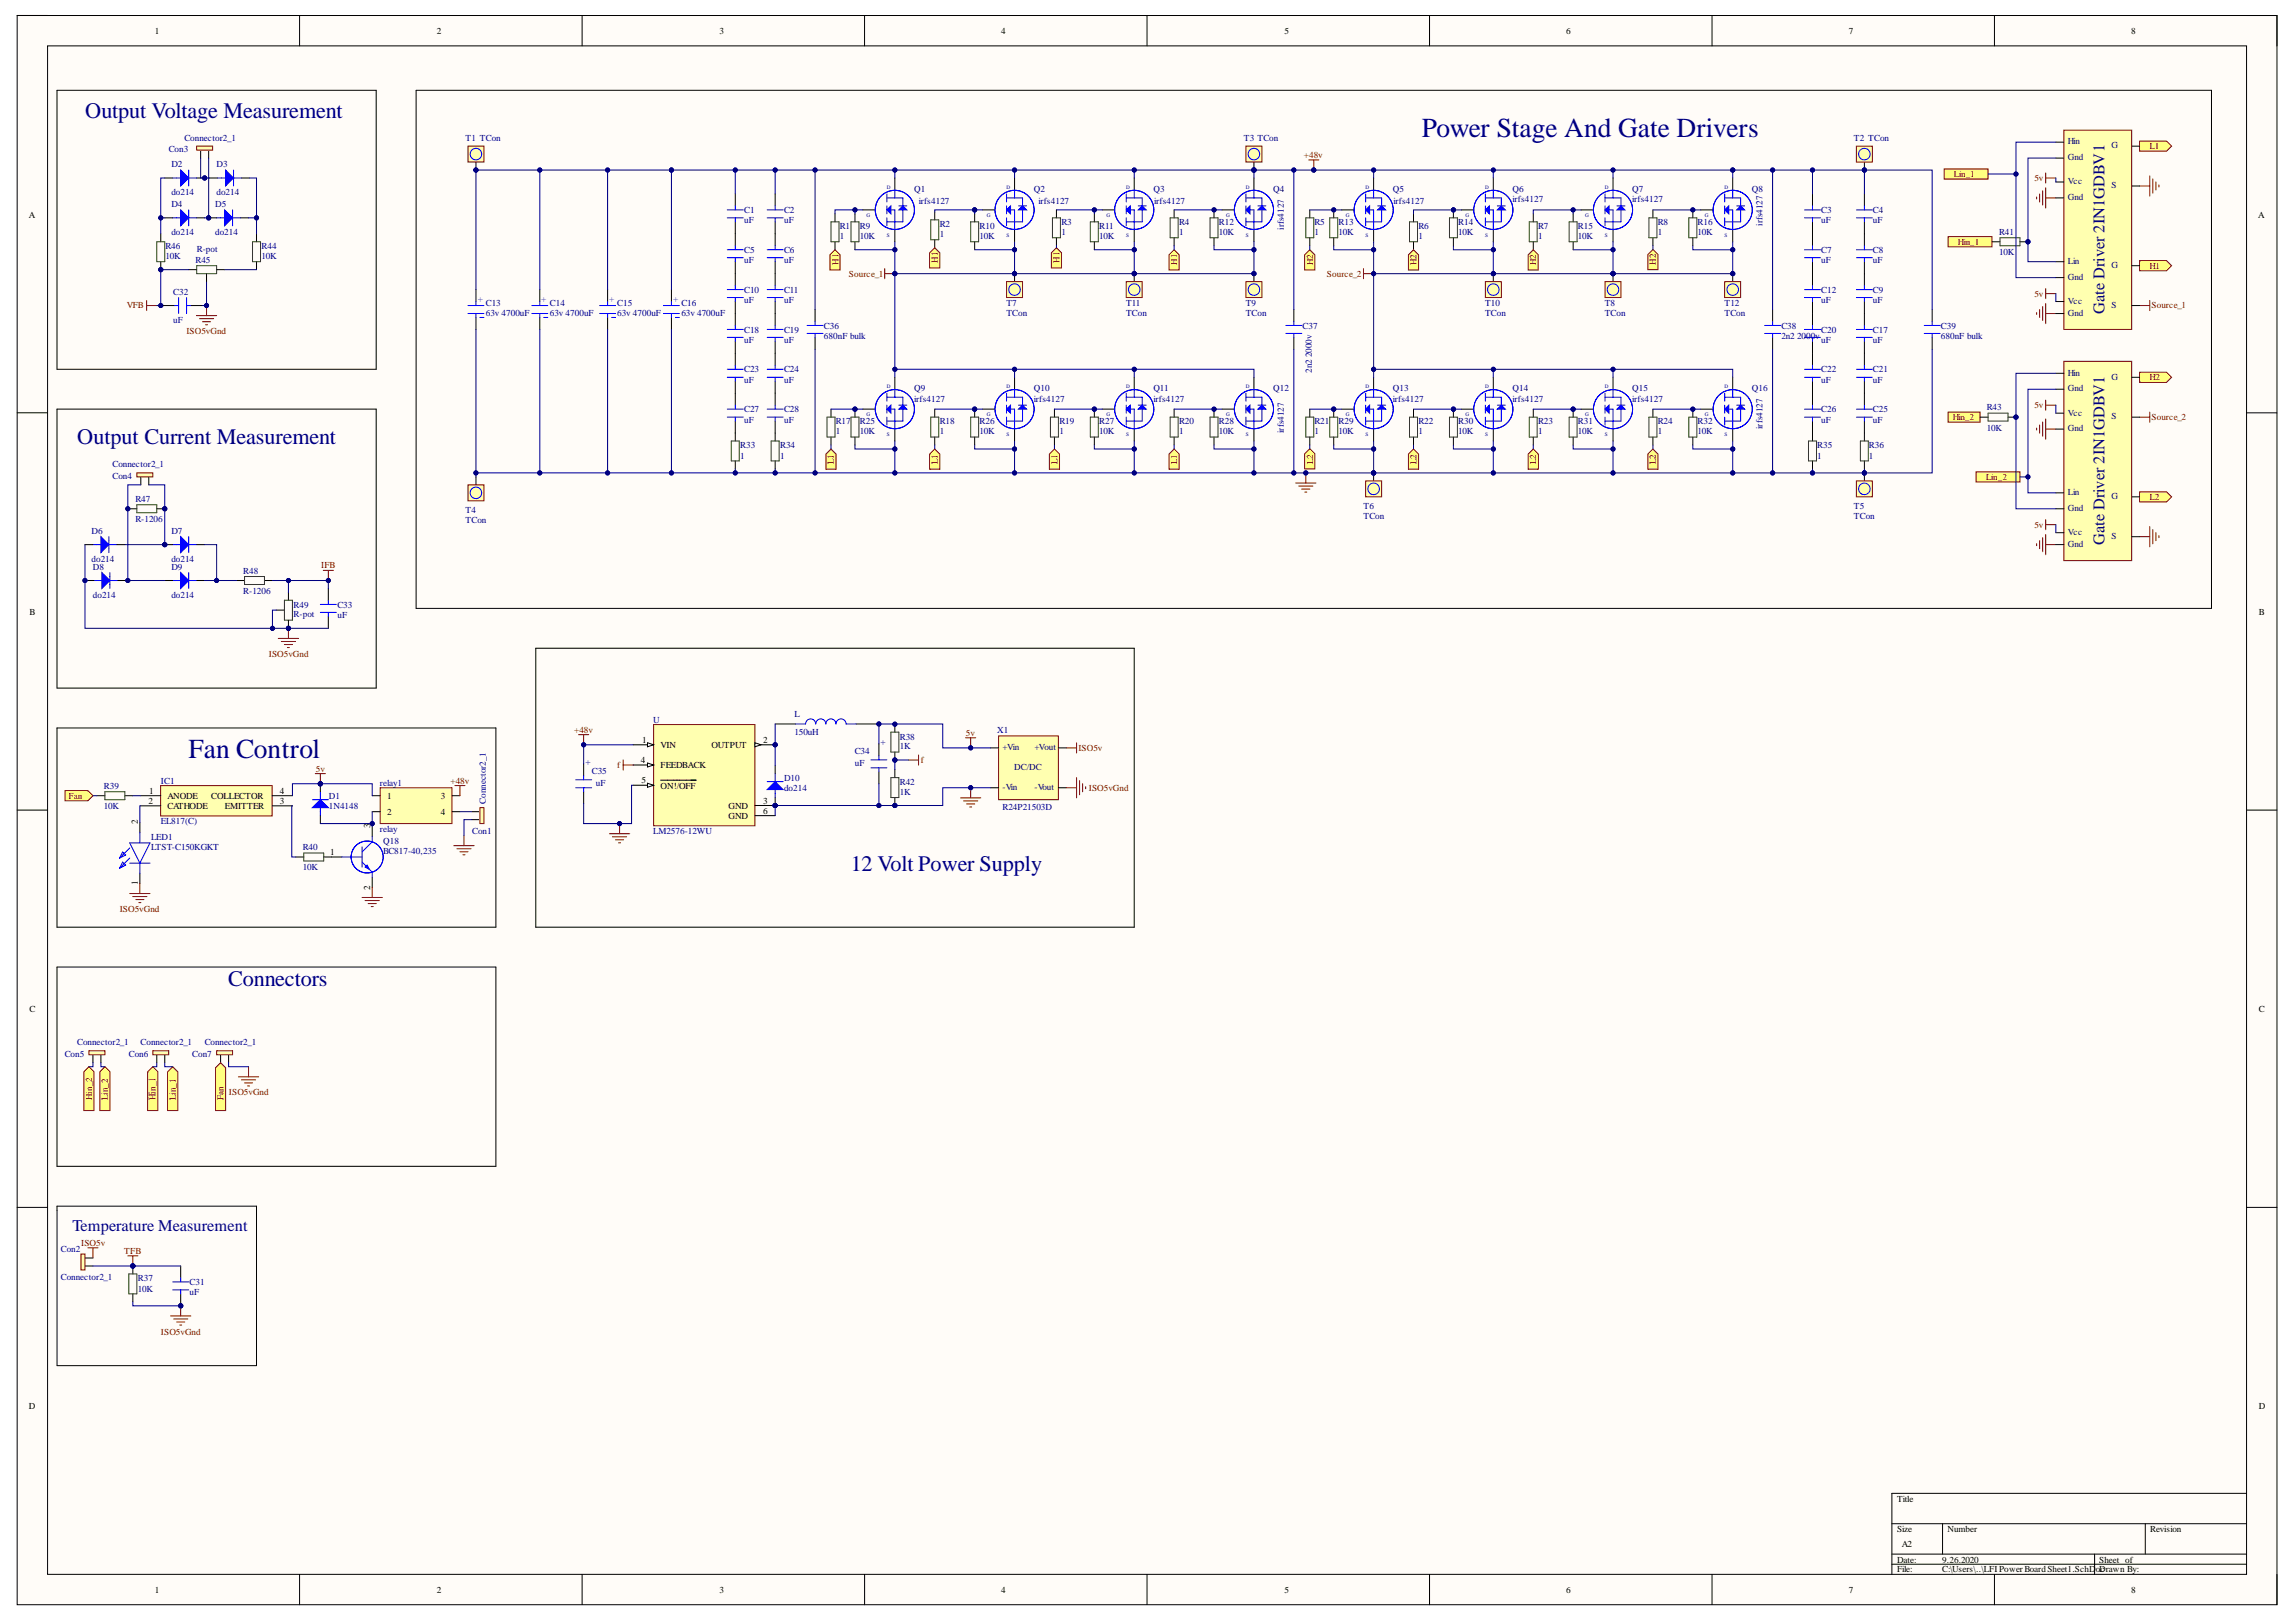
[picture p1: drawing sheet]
<svg xmlns="http://www.w3.org/2000/svg" width="297mm" height="210mm" viewBox="0 0 297 210" stroke-linecap="round" stroke-linejoin="round" font-family="sans-serif">
<defs><g id="words">
<g font-size="3.6" fill="#000080">
<text x="183.9" y="17.7">Power Stage And Gate Drivers</text>
<text x="24.4" y="98.1">Fan Control</text>
</g>
<g font-size="2.9" fill="#000080">
<text x="11" y="15.2">Output Voltage Measurement</text>
<text x="10" y="57.5">Output Current Measurement</text>
<text x="110.1" y="112.7">12 Volt Power Supply</text>
<text x="29.5" y="127.7">Connectors</text>
</g>
<g font-size="2.1" fill="#000080">
<text x="272.3" y="40.6" transform="rotate(-90 272.3 40.6)">Gate Driver 2IN1GDBV1</text>
<text x="272.3" y="70.5" transform="rotate(-90 272.3 70.5)">Gate Driver 2IN1GDBV1</text>
<text x="9.4" y="159.3">Temperature Measurement</text>
</g>
<g font-size="1.2">
<text x="20.1" y="4.4">1</text>
<text x="56.5" y="4.4">2</text>
<text x="93.1" y="4.4">3</text>
<text x="129.5" y="4.4">4</text>
<text x="166.2" y="4.4">5</text>
<text x="202.6" y="4.4">6</text>
<text x="239.2" y="4.4">7</text>
<text x="275.7" y="4.4">8</text>
<text x="3.7" y="28.2">A</text>
<text x="292.1" y="28.2">A</text>
<text x="3.8" y="79.6">B</text>
<text x="292.2" y="79.6">B</text>
<text x="82.9" y="98.7">4</text>
<text x="83" y="101.4">5</text>
<text x="83.1" y="96.1">1</text>
<text x="85.4" y="96.8">VIN</text>
<text x="85.4" y="99.4">FEEDBACK</text>
<text x="92" y="96.8">OUTPUT</text>
<text x="98.7" y="96.1">2</text>
<text x="17.9" y="106.7" transform="rotate(-90 17.9 106.7)">2</text>
<text x="19.2" y="104.1">2</text>
<text x="19.3" y="102.7">1</text>
<text x="21.7" y="103.4">ANODE</text>
<text x="21.7" y="104.7">CATHODE</text>
<text x="27.3" y="103.4">COLLECTOR</text>
<text x="29.1" y="104.7">EMITTER</text>
<text x="36.2" y="102.7">4</text>
<text x="36.2" y="104.1">3</text>
<text x="47.9" y="107.2" transform="rotate(-90 47.9 107.2)">3</text>
<text x="50.1" y="103.4">1</text>
<text x="50.1" y="105.4">2</text>
<text x="57" y="103.4">3</text>
<text x="57" y="105.4">4</text>
<text x="85.4" y="102">ON!/OFF</text>
<text x="94.2" y="104.7">GND</text>
<text x="94.2" y="105.9">GND</text>
<text x="98.7" y="104">3</text>
<text x="98.7" y="105.3">6</text>
<text x="42.7" y="110.7">1</text>
<text x="17.9" y="114.5" transform="rotate(-90 17.9 114.5)">1</text>
<text x="47.9" y="115.1" transform="rotate(-90 47.9 115.1)">2</text>
<text x="3.8" y="131">C</text>
<text x="292.2" y="131">C</text>
<text x="3.7" y="182.3">D</text>
<text x="292.2" y="182.3">D</text>
<text x="245.4" y="194.4">Title</text>
<text x="245.4" y="198.2">Size</text>
<text x="245.4" y="202.2">Date:</text>
<text x="245.4" y="203.5">File:</text>
<text x="246" y="200.2">A2</text>
<text x="251.3" y="202.2">9.26.2020</text>
<text x="251.3" y="203.5">C:\Users\..\LFIPowerBoardSheet1.SchDoc</text>
<text x="251.9" y="198.2">Number</text>
<text x="271.6" y="202.2">Sheet of</text>
<text x="271.6" y="203.5">Drawn By:</text>
<text x="278.2" y="198.2">Revision</text>
<text x="20.1" y="206.1">1</text>
<text x="56.5" y="206.1">2</text>
<text x="93.1" y="206.1">3</text>
<text x="129.5" y="206.1">4</text>
<text x="166.2" y="206.1">5</text>
<text x="202.6" y="206.1">6</text>
<text x="239.2" y="206.1">7</text>
<text x="275.7" y="206.1">8</text>
</g>
<g font-size="1.2" fill="#000080">
<text x="21.8" y="19.7">Con3</text>
<text x="22.2" y="21.7">D2</text>
<text x="23.9" y="18.2">Connector2_1</text>
<text x="28" y="21.7">D3</text>
<text x="60.2" y="18.2">T1 TCon</text>
<text x="160.9" y="18.2">T3 TCon</text>
<text x="239.8" y="18.2">T2 TCon</text>
<text x="267.5" y="18.7">Hin</text>
<text x="267.5" y="20.7">Gnd</text>
<text x="267.5" y="23.8">Vcc</text>
<text x="273.2" y="19.2">G</text>
<text x="22.2" y="25.3">do214</text>
<text x="22.2" y="26.8">D4</text>
<text x="27.8" y="26.8">D5</text>
<text x="28" y="25.3">do214</text>
<text x="96.3" y="27.6">C1</text>
<text x="96.3" y="28.9">uF</text>
<text x="101.4" y="27.6">C2</text>
<text x="101.4" y="28.9">uF</text>
<text x="108.6" y="29.7">R1</text>
<text x="111.3" y="29.7">R9</text>
<text x="118.3" y="24.9">Q1</text>
<text x="118.9" y="26.4">irfs4127</text>
<text x="121.6" y="29.3">R2</text>
<text x="126.7" y="29.7">R10</text>
<text x="133.8" y="24.9">Q2</text>
<text x="134.3" y="26.4">irfs4127</text>
<text x="137.3" y="29.1">R3</text>
<text x="142.2" y="29.7">R11</text>
<text x="149.2" y="24.9">Q3</text>
<text x="149.3" y="26.4">irfs4127</text>
<text x="152.5" y="29.1">R4</text>
<text x="157.7" y="29.1">R12</text>
<text x="164.7" y="24.9">Q4</text>
<text x="166.1" y="29.8" transform="rotate(-90 166.1 29.8)">irfs4127</text>
<text x="170.1" y="29.1">R5</text>
<text x="173.2" y="29.1">R13</text>
<text x="180.2" y="24.9">Q5</text>
<text x="180.3" y="26.4">irfs4127</text>
<text x="183.5" y="29.7">R6</text>
<text x="188.7" y="29.1">R14</text>
<text x="195.7" y="24.9">Q6</text>
<text x="195.7" y="26.1">irfs4127</text>
<text x="199" y="29.7">R7</text>
<text x="204.1" y="29.7">R15</text>
<text x="211.2" y="24.9">Q7</text>
<text x="211.2" y="26.1">irfs4127</text>
<text x="214.5" y="29.1">R8</text>
<text x="219.6" y="29.1">R16</text>
<text x="226.7" y="24.9">Q8</text>
<text x="228" y="29.3" transform="rotate(-90 228 29.3)">irfs4127</text>
<text x="235.6" y="27.6">C3</text>
<text x="235.6" y="28.9">uF</text>
<text x="242.3" y="27.6">C4</text>
<text x="242.3" y="28.9">uF</text>
<text x="267.5" y="25.9">Gnd</text>
<text x="273.2" y="24.4">S</text>
<text x="21.4" y="32.2">R46</text>
<text x="21.4" y="33.6">10K</text>
<text x="22.2" y="30.4">do214</text>
<text x="25.3" y="34">R45</text>
<text x="25.5" y="32.6">R-pot</text>
<text x="27.8" y="30.4">do214</text>
<text x="33.8" y="32.2">R44</text>
<text x="33.8" y="33.6">10K</text>
<text x="96.3" y="32.7">C5</text>
<text x="96.3" y="34.1">uF</text>
<text x="101.4" y="32.7">C6</text>
<text x="101.4" y="34.1">uF</text>
<text x="108.6" y="30.9">1</text>
<text x="111.3" y="30.9">10K</text>
<text x="121.6" y="30.7">1</text>
<text x="126.7" y="30.9">10K</text>
<text x="137.3" y="30.4">1</text>
<text x="142.2" y="30.9">10K</text>
<text x="152.5" y="30.4">1</text>
<text x="157.7" y="30.4">10K</text>
<text x="170.1" y="30.4">1</text>
<text x="173.2" y="30.4">10K</text>
<text x="183.5" y="30.9">1</text>
<text x="188.7" y="30.4">10K</text>
<text x="199" y="30.9">1</text>
<text x="204.1" y="30.9">10K</text>
<text x="214.5" y="30.4">1</text>
<text x="219.6" y="30.4">10K</text>
<text x="235.6" y="32.7">C7</text>
<text x="235.6" y="34.1">uF</text>
<text x="242.3" y="32.7">C8</text>
<text x="242.3" y="34.1">uF</text>
<text x="258.6" y="30.4">R41</text>
<text x="258.6" y="33">10K</text>
<text x="267.5" y="34.2">Lin</text>
<text x="273.2" y="34.7">G</text>
<text x="22.4" y="38.1">C32</text>
<text x="22.4" y="41.8">uF</text>
<text x="62.9" y="39.6">C13</text>
<text x="62.9" y="40.8">63v 4700uF</text>
<text x="71.2" y="39.6">C14</text>
<text x="71.2" y="40.8">63v 4700uF</text>
<text x="79.9" y="39.6">C15</text>
<text x="79.9" y="40.8">63v 4700uF</text>
<text x="88.2" y="39.6">C16</text>
<text x="88.2" y="40.8">63v 4700uF</text>
<text x="96.3" y="37.9">C10</text>
<text x="96.3" y="39.2">uF</text>
<text x="101.4" y="37.9">C11</text>
<text x="101.4" y="39.2">uF</text>
<text x="130.2" y="39.6">T7</text>
<text x="130.2" y="40.8">TCon</text>
<text x="145.7" y="39.6">T11</text>
<text x="145.7" y="40.8">TCon</text>
<text x="161.2" y="39.6">T9</text>
<text x="161.2" y="40.8">TCon</text>
<text x="192.1" y="39.6">T10</text>
<text x="192.1" y="40.8">TCon</text>
<text x="207.6" y="39.6">T8</text>
<text x="207.6" y="40.8">TCon</text>
<text x="223.1" y="39.6">T12</text>
<text x="223.1" y="40.8">TCon</text>
<text x="235.6" y="37.9">C12</text>
<text x="235.6" y="39.2">uF</text>
<text x="242.3" y="37.9">C9</text>
<text x="242.3" y="39.2">uF</text>
<text x="267.5" y="36.2">Gnd</text>
<text x="267.5" y="39.3">Vcc</text>
<text x="267.5" y="40.8">Gnd</text>
<text x="273.2" y="39.8">S</text>
<text x="96.3" y="43">C18</text>
<text x="96.3" y="44.4">uF</text>
<text x="101.4" y="43">C19</text>
<text x="101.4" y="44.4">uF</text>
<text x="106.6" y="42.5">C36</text>
<text x="106.6" y="43.9">680nF bulk</text>
<text x="168.5" y="42.5">C37</text>
<text x="169.7" y="46.3" transform="rotate(-90 169.7 46.3)">2000v</text>
<text x="230.5" y="42.5">C38</text>
<text x="230.5" y="43.9">2n2 2000v</text>
<text x="235.6" y="43">C20</text>
<text x="235.6" y="44.4">uF</text>
<text x="242.3" y="43">C17</text>
<text x="242.3" y="44.4">uF</text>
<text x="251.1" y="42.5">C39</text>
<text x="251.1" y="43.9">680nF bulk</text>
<text x="96.3" y="48.2">C23</text>
<text x="96.3" y="49.5">uF</text>
<text x="96.3" y="53.4">C27</text>
<text x="101.4" y="48.2">C24</text>
<text x="101.4" y="49.5">uF</text>
<text x="101.4" y="53.4">C28</text>
<text x="118.3" y="50.6">Q9</text>
<text x="118.3" y="52">irfs4127</text>
<text x="133.8" y="50.6">Q10</text>
<text x="133.8" y="52">irfs4127</text>
<text x="149.2" y="50.6">Q11</text>
<text x="149.2" y="52">irfs4127</text>
<text x="164.7" y="50.6">Q12</text>
<text x="169.7" y="48.3" transform="rotate(-90 169.7 48.3)">2n2</text>
<text x="180.2" y="50.6">Q13</text>
<text x="180.2" y="52">irfs4127</text>
<text x="195.7" y="50.6">Q14</text>
<text x="195.7" y="52">irfs4127</text>
<text x="211.2" y="50.6">Q15</text>
<text x="211.2" y="52">irfs4127</text>
<text x="226.7" y="50.6">Q16</text>
<text x="235.6" y="48.2">C22</text>
<text x="235.6" y="49.5">uF</text>
<text x="235.6" y="53.4">C26</text>
<text x="242.3" y="48.2">C21</text>
<text x="242.3" y="49.5">uF</text>
<text x="242.3" y="53.4">C25</text>
<text x="257" y="53.1">R43</text>
<text x="267.5" y="48.6">Hin</text>
<text x="267.5" y="50.6">Gnd</text>
<text x="267.5" y="53.8">Vcc</text>
<text x="273.2" y="49.1">G</text>
<text x="95.8" y="58">R33</text>
<text x="95.8" y="59.4">1</text>
<text x="96.3" y="54.7">uF</text>
<text x="100.9" y="58">R34</text>
<text x="100.9" y="59.4">1</text>
<text x="101.4" y="54.7">uF</text>
<text x="108.1" y="54.9">R17</text>
<text x="108.1" y="56.2">1</text>
<text x="111.3" y="54.9">R25</text>
<text x="111.3" y="56.2">10K</text>
<text x="121.6" y="54.9">R18</text>
<text x="121.6" y="56.2">1</text>
<text x="126.7" y="54.9">R26</text>
<text x="126.7" y="56.2">10K</text>
<text x="137.1" y="54.9">R19</text>
<text x="137.1" y="56.2">1</text>
<text x="142.2" y="54.9">R27</text>
<text x="142.2" y="56.2">10K</text>
<text x="152.5" y="54.9">R20</text>
<text x="152.5" y="56.2">1</text>
<text x="157.7" y="54.9">R28</text>
<text x="157.7" y="56.2">10K</text>
<text x="166.1" y="56.1" transform="rotate(-90 166.1 56.1)">irfs4127</text>
<text x="170.1" y="54.9">R21</text>
<text x="170.1" y="56.2">1</text>
<text x="173.2" y="54.9">R29</text>
<text x="173.2" y="56.2">10K</text>
<text x="183.5" y="54.9">R22</text>
<text x="183.5" y="56.2">1</text>
<text x="188.7" y="54.9">R30</text>
<text x="188.7" y="56.2">10K</text>
<text x="199" y="54.9">R23</text>
<text x="199" y="56.2">1</text>
<text x="204.1" y="54.9">R31</text>
<text x="204.1" y="56.2">10K</text>
<text x="214.5" y="54.9">R24</text>
<text x="214.5" y="56.2">1</text>
<text x="219.6" y="54.9">R32</text>
<text x="219.6" y="56.2">10K</text>
<text x="228" y="55.5" transform="rotate(-90 228 55.5)">irfs4127</text>
<text x="235.1" y="58">R35</text>
<text x="235.1" y="59.4">1</text>
<text x="235.6" y="54.7">uF</text>
<text x="241.8" y="58">R36</text>
<text x="241.8" y="59.4">1</text>
<text x="242.3" y="54.7">uF</text>
<text x="257" y="55.7">10K</text>
<text x="267.5" y="55.8">Gnd</text>
<text x="273.2" y="54.3">S</text>
<text x="14.6" y="62">Con4</text>
<text x="14.6" y="60.5">Connector2_1</text>
<text x="17.5" y="64.9">R47</text>
<text x="176.4" y="65.9">T6</text>
<text x="239.8" y="65.9">T5</text>
<text x="267.5" y="64.1">Lin</text>
<text x="273.2" y="64.6">G</text>
<text x="11.8" y="69.1">D6</text>
<text x="17.5" y="67.6">R-1206</text>
<text x="22.2" y="69.1">D7</text>
<text x="60.2" y="66.4">T4</text>
<text x="60.2" y="67.7">TCon</text>
<text x="176.4" y="67.2">TCon</text>
<text x="239.8" y="67.2">TCon</text>
<text x="267.5" y="66.1">Gnd</text>
<text x="267.5" y="69.2">Vcc</text>
<text x="267.5" y="70.8">Gnd</text>
<text x="273.2" y="69.8">S</text>
<text x="11.8" y="72.7">do214</text>
<text x="12" y="73.7">D8</text>
<text x="12" y="77.4">do214</text>
<text x="22.2" y="72.7">do214</text>
<text x="22.2" y="73.7">D9</text>
<text x="22.2" y="77.4">do214</text>
<text x="31.5" y="74.2">R48</text>
<text x="31.5" y="76.9">R-1206</text>
<text x="38" y="78.6">R49</text>
<text x="38" y="79.9">R-pot</text>
<text x="43.7" y="78.6">C33</text>
<text x="43.7" y="80">uF</text>
<text x="84.5" y="93.5">U</text>
<text x="102.8" y="92.8">L</text>
<text x="102.8" y="95.1">150uH</text>
<text x="114" y="95.8" transform="rotate(90 114 95.8)">+</text>
<text x="116.4" y="95.7">R38</text>
<text x="129" y="94.9">X1</text>
<text x="20.8" y="101.5">IC1</text>
<text x="49.2" y="101.7">relay1</text>
<text x="75.8" y="98.3" transform="rotate(90 75.8 98.3)">+</text>
<text x="76.6" y="100.2">C35</text>
<text x="77.1" y="101.7">uF</text>
<text x="101.4" y="101">D10</text>
<text x="110.6" y="97.6">C34</text>
<text x="110.6" y="99.1">uF</text>
<text x="116.4" y="101.5">R42</text>
<text x="116.4" y="97">1K</text>
<text x="129.7" y="97.1">+Vin</text>
<text x="131.2" y="99.7">DC/DC</text>
<text x="133.8" y="97.1">+Vout</text>
<text x="13.5" y="102">R39</text>
<text x="13.5" y="104.7">10K</text>
<text x="20.8" y="106.7">EL817(C)</text>
<text x="42.6" y="103.4">D1</text>
<text x="42.6" y="104.7">1N4148</text>
<text x="49.2" y="107.6">relay</text>
<text x="61.1" y="107.9">Con1</text>
<text x="62.9" y="104" transform="rotate(-90 62.9 104)">Connector2_1</text>
<text x="84.5" y="108">LM2576-12WU</text>
<text x="101.4" y="102.4">do214</text>
<text x="116.4" y="102.9">1K</text>
<text x="129.7" y="102.2">-Vin</text>
<text x="129.7" y="104.8">R24P21503D</text>
<text x="133.8" y="102.2">-Vout</text>
<text x="19.5" y="108.7">LED1</text>
<text x="19.5" y="110">LTST-C150KGKT</text>
<text x="39.2" y="110">R40</text>
<text x="39.2" y="112.6">10K</text>
<text x="49.6" y="109.2">Q18</text>
<text x="49.6" y="110.5">BC817-40,235</text>
<text x="8.4" y="136.8">Con5</text>
<text x="10" y="135.2">Connector2_1</text>
<text x="16.7" y="136.8">Con6</text>
<text x="18.2" y="135.2">Connector2_1</text>
<text x="24.9" y="136.8">Con7</text>
<text x="26.5" y="135.2">Connector2_1</text>
<text x="7.9" y="162.1">Con2</text>
<text x="7.9" y="165.6">Connector2_1</text>
<text x="17.9" y="165.8">R37</text>
<text x="17.9" y="167.1">10K</text>
<text x="24.5" y="166.3">C31</text>
<text x="24.5" y="167.6">uF</text>
</g>
<g font-size="1.2" fill="#800000">
<text x="168.7" y="20.5">+48v</text>
<text x="252.8" y="22.9">Lin_1</text>
<text x="263.2" y="23.4">5v</text>
<text x="278.1" y="19.3">L1</text>
<text x="108.5" y="34.2" transform="rotate(-90 108.5 34.2)">H1</text>
<text x="109.8" y="35.9">Source_1</text>
<text x="121.3" y="34" transform="rotate(-90 121.3 34)">H1</text>
<text x="137.1" y="34" transform="rotate(-90 137.1 34)">H1</text>
<text x="152.3" y="34.2" transform="rotate(-90 152.3 34.2)">H1</text>
<text x="169.9" y="34.3" transform="rotate(-90 169.9 34.3)">H2</text>
<text x="171.7" y="35.9">Source_2</text>
<text x="183.2" y="34.3" transform="rotate(-90 183.2 34.3)">H2</text>
<text x="198.7" y="34.3" transform="rotate(-90 198.7 34.3)">H2</text>
<text x="214.2" y="34.2" transform="rotate(-90 214.2 34.2)">H2</text>
<text x="253.3" y="31.7">Hin_1</text>
<text x="278.1" y="34.8">H1</text>
<text x="16.4" y="39.9">VFB</text>
<text x="263.2" y="38.4">5v</text>
<text x="278.3" y="39.9">Source_1</text>
<text x="24.1" y="43.2">ISO5vGnd</text>
<text x="263.2" y="52.8">5v</text>
<text x="278.1" y="49.2">H2</text>
<text x="252.6" y="54.4">Hin_2</text>
<text x="278.3" y="54.4">Source_2</text>
<text x="107.9" y="60" transform="rotate(-90 107.9 60)">L1</text>
<text x="121.3" y="60" transform="rotate(-90 121.3 60)">L1</text>
<text x="136.8" y="60" transform="rotate(-90 136.8 60)">L1</text>
<text x="152.3" y="60" transform="rotate(-90 152.3 60)">L1</text>
<text x="169.9" y="60" transform="rotate(-90 169.9 60)">L2</text>
<text x="183.2" y="60" transform="rotate(-90 183.2 60)">L2</text>
<text x="198.7" y="60" transform="rotate(-90 198.7 60)">L2</text>
<text x="214.2" y="60" transform="rotate(-90 214.2 60)">L2</text>
<text x="256.9" y="62.1">Lin_2</text>
<text x="278.1" y="64.7">L2</text>
<text x="263.2" y="68.3">5v</text>
<text x="41.5" y="73.6">IFB</text>
<text x="34.8" y="85">ISO5vGnd</text>
<text x="74.3" y="94.9">+48v</text>
<text x="125" y="95.2">5v</text>
<text x="40.9" y="99.8">5v</text>
<text x="58.3" y="101.5">+48v</text>
<text x="79.9" y="99.4">f</text>
<text x="119.1" y="98.7">f</text>
<text x="139.5" y="97.2">ISO5v</text>
<text x="8.9" y="103.4">Fan</text>
<text x="140.9" y="102.4">ISO5vGnd</text>
<text x="15.5" y="118">ISO5vGnd</text>
<text x="11.9" y="142.4" transform="rotate(-90 11.9 142.4)">Hin_2</text>
<text x="14" y="142.4" transform="rotate(-90 14 142.4)">Lin_2</text>
<text x="20.1" y="142.4" transform="rotate(-90 20.1 142.4)">Hin_1</text>
<text x="22.8" y="142.4" transform="rotate(-90 22.8 142.4)">Lin_1</text>
<text x="28.9" y="142.4" transform="rotate(-90 28.9 142.4)">Fan</text>
<text x="29.6" y="141.7">ISO5vGnd</text>
<text x="10.5" y="161.2">ISO5v</text>
<text x="16.1" y="162.3">TFB</text>
<text x="20.8" y="172.7">ISO5vGnd</text>
</g>
<g font-size="1.2" fill="#15c">
<text x="61.8" y="38.5" transform="rotate(90 61.8 38.5)">+</text>
<text x="70.1" y="38.5" transform="rotate(90 70.1 38.5)">+</text>
<text x="78.8" y="38.5" transform="rotate(90 78.8 38.5)">+</text>
<text x="87.1" y="38.5" transform="rotate(90 87.1 38.5)">+</text>
</g>
<g font-size=".7" fill="#000080">
<text x="112.1" y="28.1">G</text>
<text x="114.7" y="24.4">D</text>
<text x="127.7" y="28.1">G</text>
<text x="130.2" y="24.4">D</text>
<text x="143.1" y="28.1">G</text>
<text x="145.7" y="24.4">D</text>
<text x="158.6" y="28.1">G</text>
<text x="161.2" y="24.4">D</text>
<text x="174.1" y="28.1">G</text>
<text x="176.7" y="24.4">D</text>
<text x="189.6" y="28.1">G</text>
<text x="192.1" y="24.4">D</text>
<text x="205.1" y="28.1">G</text>
<text x="207.6" y="24.4">D</text>
<text x="220.6" y="28.1">G</text>
<text x="223.1" y="24.4">D</text>
<text x="114.7" y="30.6">S</text>
<text x="130.2" y="30.6">S</text>
<text x="145.7" y="30.6">S</text>
<text x="161.2" y="30.6">S</text>
<text x="176.7" y="30.6">S</text>
<text x="192.1" y="30.6">S</text>
<text x="207.6" y="30.6">S</text>
<text x="223.1" y="30.6">S</text>
<text x="112.1" y="53.9">G</text>
<text x="114.7" y="50.2">D</text>
<text x="127.7" y="53.9">G</text>
<text x="130.2" y="50.2">D</text>
<text x="143.1" y="53.9">G</text>
<text x="145.7" y="50.2">D</text>
<text x="158.6" y="53.9">G</text>
<text x="161.2" y="50.2">D</text>
<text x="174.1" y="53.9">G</text>
<text x="176.7" y="50.2">D</text>
<text x="189.6" y="53.9">G</text>
<text x="192.1" y="50.2">D</text>
<text x="205.1" y="53.9">G</text>
<text x="207.6" y="50.2">D</text>
<text x="220.6" y="53.9">G</text>
<text x="223.1" y="50.2">D</text>
<text x="114.7" y="56.4">S</text>
<text x="130.2" y="56.4">S</text>
<text x="145.7" y="56.4">S</text>
<text x="161.2" y="56.4">S</text>
<text x="176.7" y="56.4">S</text>
<text x="192.1" y="56.4">S</text>
<text x="207.6" y="56.4">S</text>
<text x="223.1" y="56.4">S</text>
</g>
</g></defs>
<path d="M2.2 2h292.4v205.7h-292.4z" fill-rule="evenodd" fill="#fffcf8"/>
<path d="M2.2 2h292.4v205.7h-292.4z" fill="none" stroke="#000" stroke-width=".13"/>
<path d="M6.2 5.9h284.4v197.8h-284.4z" fill-rule="evenodd" fill="#fffcf8"/>
<g fill="none" stroke="#000" stroke-width=".13">
<path d="M2.2 2h3.9M6.2 5.9h284.4v197.8h-284.4zM38.8 2v3.9M75.3 2v3.9M111.8 2v3.9M148.4 2v3.9M184.9 2v3.9M221.5 2v3.9M258 2v3.9M290.6 2h4v3.9M2.2 53.4h3.9M290.6 53.4h4"/>
<path d="M2.2 104.8h3.9M290.6 104.8h4M2.2 156.2h3.9M290.6 156.2h4M244.8 197.2h45.8M251.3 197.2v3.9M277.5 197.2v3.9M290.6 193.3h-45.8v10.4M38.8 203.7v4M75.3 203.7v4M111.9 203.7v4M148.4 203.7v4"/>
<path d="M184.9 203.7v4M221.5 203.7v4M244.8 201.1h45.8M244.8 202.4h45.8M258 203.7v4M271 201.1v2.6M294.6 203.7v4"/>
</g>
<path d="M167.6 62.5h2.6M168 62.9h1.9M168.4 63.3h1.1M168.8 63.7h.3M168.9 61.2v1.3" fill="none" stroke="#800000" stroke-width=".13"/>
<circle cx="168.9" cy="61.2" r=".26" fill="#000080"/>
<circle cx="168.9" cy="61.2" r=".26" fill="none" stroke="#000080" stroke-width=".13"/>
<path d="M169.3 20.7h1.3M170 20.7v1.3" fill="none" stroke="#800000" stroke-width=".13"/>
<circle cx="170" cy="22" r=".26" fill="#000080"/>
<circle cx="170" cy="22" r=".26" fill="none" stroke="#000080" stroke-width=".13"/>
<path d="M106.9 58.8l.6-.7 .7 .7v1.9h-1.3z" fill-rule="evenodd" fill="#ffff80"/>
<path d="M106.9 58.8l.6-.7 .7 .7v1.9h-1.3z" fill="none" stroke="#800000" stroke-width=".13"/>
<path d="M168.8 58.7l.6-.6 .7 .6v2h-1.3z" fill-rule="evenodd" fill="#ffff80"/>
<path d="M168.8 58.7l.6-.6 .7 .6v2h-1.3z" fill="none" stroke="#800000" stroke-width=".13"/>
<path d="M168.8 33l.6-.7 .7 .7v1.9h-1.3z" fill-rule="evenodd" fill="#ffff80"/>
<path d="M168.8 33l.6-.7 .7 .7v1.9h-1.3z" fill="none" stroke="#800000" stroke-width=".13"/>
<path d="M107.4 33l.6-.7 .7 .7v1.9h-1.3z" fill-rule="evenodd" fill="#ffff80"/>
<path d="M107.4 33l.6-.7 .7 .7v1.9h-1.3zM114.5 34.8v1.3M114.5 35.4h1.3" fill="none" stroke="#800000" stroke-width=".13"/>
<circle cx="115.8" cy="35.4" r=".26" fill="#000080"/>
<circle cx="115.8" cy="35.4" r=".26" fill="none" stroke="#000080" stroke-width=".13"/>
<path d="M111.6 27.2h1.6M115.8 23v1.6M115.8 29.7v1.6" fill="none" stroke="#000" stroke-width=".13"/>
<g fill="none" stroke="#00f" stroke-width=".13">
<path d="M114.7 25.1v1M114.7 26.6v1.1M114.7 28.2v1M114.7 28.7h1.1v1M115.8 24.6v1h-1.1"/>
<circle cx="115.8" cy="27.2" r="2.53"/>
</g>
<path d="M114.7 27.2l.6-.6v1.1z" fill="#00f"/>
<path d="M114.7 27.2l.6-.6v1.1zM115.3 27.2h.5v1.5M115.8 25.6h1v1M116.3 26.6h1" fill="none" stroke="#00f" stroke-width=".13"/>
<path d="M116.3 27.2l.5-.6 .5 .6z" fill="#00f"/>
<g fill="none" stroke="#00f" stroke-width=".13">
<path d="M116.3 27.2l.5-.6 .5 .6zM116.8 27.2v1.5h-1M145.7 28.7h1v1M145.7 25.1v1M145.7 26.6v1.1M145.7 28.2v1M146.7 24.6v1h-1"/>
<circle cx="146.7" cy="27.2" r="2.53"/>
</g>
<path d="M142.6 27.2h1.6M146.7 23v1.6M146.7 29.7v1.6" fill="none" stroke="#000" stroke-width=".13"/>
<path d="M145.7 27.2l.5-.6v1.1z" fill="#00f"/>
<path d="M145.7 27.2l.5-.6v1.1zM146.2 27.2h.5v1.5M146.7 25.6h1.1v1M147.3 26.6h1" fill="none" stroke="#00f" stroke-width=".13"/>
<path d="M147.8 26.6l.5 .6h-1z" fill="#00f"/>
<g fill="none" stroke="#00f" stroke-width=".13">
<path d="M147.8 26.6l.5 .6h-1zM147.8 27.2v1.5h-1.1M161.2 28.7h1v1M161.2 25.1v1M161.2 26.6v1.1M161.2 28.2v1M162.2 24.6v1h-1"/>
<circle cx="162.2" cy="27.2" r="2.53"/>
</g>
<path d="M158.1 27.2h1.5M162.2 23v1.6M162.2 29.7v1.6" fill="none" stroke="#000" stroke-width=".13"/>
<path d="M161.2 27.2l.5-.6v1.1z" fill="#00f"/>
<path d="M161.2 27.2l.5-.6v1.1zM161.7 27.2h.5v1.5M162.2 25.6h1.1v1M162.7 26.6h1.1" fill="none" stroke="#00f" stroke-width=".13"/>
<path d="M162.7 27.2l.6-.6 .5 .6z" fill="#00f"/>
<g fill="none" stroke="#00f" stroke-width=".13">
<path d="M162.7 27.2l.6-.6 .5 .6zM163.3 27.2v1.5h-1.1M176.7 28.7h1v1M176.7 25.1v1M176.7 26.6v1.1M176.7 28.2v1M177.7 24.6v1h-1"/>
<circle cx="177.7" cy="27.2" r="2.53"/>
</g>
<path d="M173.6 27.2h1.5M177.7 23v1.6M177.7 29.7v1.6" fill="none" stroke="#000" stroke-width=".13"/>
<path d="M177.2 26.6v1.1l-.5-.5z" fill="#00f"/>
<path d="M177.2 26.6v1.1l-.5-.5zM177.2 27.2h.5v1.5M177.7 25.6h1v1M178.2 26.6h1.1" fill="none" stroke="#00f" stroke-width=".13"/>
<path d="M178.2 27.2l.5-.6 .6 .6z" fill="#00f"/>
<g fill="none" stroke="#00f" stroke-width=".13">
<path d="M178.2 27.2l.5-.6 .6 .6zM178.7 27.2v1.5h-1M192.2 28.7h1v1M192.2 25.1v1M192.2 26.6v1.1M192.2 28.2v1M193.2 24.6v1h-1"/>
<circle cx="193.2" cy="27.2" r="2.53"/>
</g>
<path d="M189.1 27.2h1.5M193.2 23v1.6M193.2 29.7v1.6" fill="none" stroke="#000" stroke-width=".13"/>
<path d="M192.2 27.2l.5-.6v1.1z" fill="#00f"/>
<path d="M192.2 27.2l.5-.6v1.1zM192.7 27.2h.5v1.5M193.2 25.6h1v1M193.7 26.6h1" fill="none" stroke="#00f" stroke-width=".13"/>
<path d="M193.7 27.2l.5-.6 .5 .6z" fill="#00f"/>
<g fill="none" stroke="#00f" stroke-width=".13">
<path d="M193.7 27.2l.5-.6 .5 .6zM194.2 27.2v1.5h-1M207.6 28.7h1.1v1M207.6 25.1v1M207.6 26.6v1.1M207.6 28.2v1M208.7 24.6v1h-1.1"/>
<circle cx="208.7" cy="27.2" r="2.53"/>
</g>
<path d="M204.5 27.2h1.6M208.7 23v1.6M208.7 29.7v1.6" fill="none" stroke="#000" stroke-width=".13"/>
<path d="M207.6 27.2l.6-.6v1.1z" fill="#00f"/>
<path d="M207.6 27.2l.6-.6v1.1zM208.2 27.2h.5v1.5M208.7 25.6h1v1M209.2 26.6h1" fill="none" stroke="#00f" stroke-width=".13"/>
<path d="M209.2 27.2l.5-.6 .5 .6z" fill="#00f"/>
<g fill="none" stroke="#00f" stroke-width=".13">
<path d="M209.2 27.2l.5-.6 .5 .6zM209.7 27.2v1.5h-1M223.1 28.7h1.1v1M223.1 25.1v1M223.1 26.6v1.1M223.1 28.2v1M224.2 24.6v1h-1.1"/>
<circle cx="224.2" cy="27.2" r="2.53"/>
</g>
<path d="M220 27.2h1.6M224.2 23v1.6M224.2 29.7v1.6" fill="none" stroke="#000" stroke-width=".13"/>
<path d="M223.1 27.2l.5-.6v1.1z" fill="#00f"/>
<path d="M223.1 27.2l.5-.6v1.1zM223.6 27.2h.6v1.5M224.2 25.6h1v1M224.7 26.6h1" fill="none" stroke="#00f" stroke-width=".13"/>
<path d="M225.2 26.6l.5 .6h-1z" fill="#00f"/>
<g fill="none" stroke="#00f" stroke-width=".13">
<path d="M225.2 26.6l.5 .6h-1zM225.2 27.2v1.5h-1M223.1 50.9v1M223.1 52.4v1.1M223.1 54v1M223.1 54.5h1.1v1M224.2 50.4v1h-1.1"/>
<circle cx="224.2" cy="53" r="2.53"/>
</g>
<path d="M220 52.9h1.6M224.2 48.8v1.6M224.2 55.5v1.6" fill="none" stroke="#000" stroke-width=".13"/>
<path d="M223.1 52.9l.5-.5v1.1z" fill="#00f"/>
<path d="M223.1 52.9l.5-.5v1.1zM223.6 52.9h.6v1.6M224.2 51.4h1v1M224.7 52.4h1" fill="none" stroke="#00f" stroke-width=".13"/>
<path d="M225.2 52.4l.5 .5h-1z" fill="#00f"/>
<g fill="none" stroke="#00f" stroke-width=".13">
<path d="M207.6 54.5h1.1v1M207.6 50.9v1M207.6 52.4v1.1M207.6 54v1M208.7 50.4v1h-1.1M225.2 52.4l.5 .5h-1zM225.2 52.9v1.6h-1"/>
<circle cx="208.7" cy="53" r="2.53"/>
</g>
<path d="M204.5 52.9h1.6M208.7 48.8v1.6M208.7 55.5v1.6" fill="none" stroke="#000" stroke-width=".13"/>
<path d="M207.6 52.9l.6-.5v1.1z" fill="#00f"/>
<path d="M207.6 52.9l.6-.5v1.1zM208.2 52.9h.5v1.6M208.7 51.4h1v1M209.2 52.4h1" fill="none" stroke="#00f" stroke-width=".13"/>
<path d="M209.2 52.9l.5-.5 .5 .5z" fill="#00f"/>
<g fill="none" stroke="#00f" stroke-width=".13">
<path d="M192.2 54.5h1v1M192.2 50.9v1M192.2 52.4v1.1M192.2 54v1M193.2 50.4v1h-1M209.2 52.9l.5-.5 .5 .5zM209.7 52.9v1.6h-1"/>
<circle cx="193.2" cy="53" r="2.53"/>
</g>
<path d="M189.1 52.9h1.5M193.2 48.8v1.6M193.2 55.5v1.6" fill="none" stroke="#000" stroke-width=".13"/>
<path d="M192.2 52.9l.5-.5v1.1z" fill="#00f"/>
<path d="M192.2 52.9l.5-.5v1.1zM192.7 52.9h.5v1.6M193.2 51.4h1v1M193.7 52.4h1" fill="none" stroke="#00f" stroke-width=".13"/>
<path d="M193.7 52.9l.5-.5 .5 .5z" fill="#00f"/>
<g fill="none" stroke="#00f" stroke-width=".13">
<path d="M176.7 54.5h1v1M176.7 50.9v1M176.7 52.4v1.1M176.7 54v1M177.7 50.4v1h-1M193.7 52.9l.5-.5 .5 .5zM194.2 52.9v1.6h-1"/>
<circle cx="177.7" cy="53" r="2.53"/>
</g>
<path d="M173.6 52.9h1.5M177.7 48.8v1.6M177.7 55.5v1.6" fill="none" stroke="#000" stroke-width=".13"/>
<path d="M177.2 52.4v1.1l-.5-.6z" fill="#00f"/>
<path d="M177.2 52.4v1.1l-.5-.6zM177.2 52.9h.5v1.6M177.7 51.4h1v1M178.2 52.4h1.1" fill="none" stroke="#00f" stroke-width=".13"/>
<path d="M178.2 52.9l.5-.5 .6 .5z" fill="#00f"/>
<g fill="none" stroke="#00f" stroke-width=".13">
<path d="M161.2 54.5h1v1M161.2 50.9v1M161.2 52.4v1.1M161.2 54v1M162.2 50.4v1h-1M178.2 52.9l.5-.5 .6 .5zM178.7 52.9v1.6h-1"/>
<circle cx="162.2" cy="52.9" r="2.53"/>
</g>
<path d="M158.1 52.9h1.5M162.2 48.8v1.6M162.2 55.5v1.6" fill="none" stroke="#000" stroke-width=".13"/>
<path d="M161.2 52.9l.5-.5v1.1z" fill="#00f"/>
<path d="M161.2 52.9l.5-.5v1.1zM161.7 52.9h.5v1.6M162.2 51.4h1.1v1M162.7 52.4h1.1" fill="none" stroke="#00f" stroke-width=".13"/>
<path d="M162.7 52.9l.6-.5 .5 .5z" fill="#00f"/>
<g fill="none" stroke="#00f" stroke-width=".13">
<path d="M145.7 54.5h1v1M145.7 50.9v1M145.7 52.4v1.1M145.7 54v1M146.7 50.4v1h-1M162.7 52.9l.6-.5 .5 .5zM163.3 52.9v1.6h-1.1"/>
<circle cx="146.7" cy="52.9" r="2.53"/>
</g>
<path d="M142.6 52.9h1.6M146.7 48.8v1.6M146.7 55.5v1.6" fill="none" stroke="#000" stroke-width=".13"/>
<path d="M145.7 52.9l.5-.5v1.1z" fill="#00f"/>
<path d="M145.7 52.9l.5-.5v1.1zM146.2 52.9h.5v1.6M146.7 51.4h1.1v1M147.3 52.4h1" fill="none" stroke="#00f" stroke-width=".13"/>
<path d="M147.3 52.9l.5-.5 .5 .5z" fill="#00f"/>
<g fill="none" stroke="#00f" stroke-width=".13">
<path d="M130.2 54.5h1.1v1M130.2 50.9v1M130.2 52.4v1.1M130.2 54v1M131.3 50.4v1h-1.1M147.3 52.9l.5-.5 .5 .5zM147.8 52.9v1.6h-1.1"/>
<circle cx="131.3" cy="52.9" r="2.53"/>
</g>
<path d="M127.1 52.9h1.6M131.3 48.8v1.6M131.3 55.5v1.6" fill="none" stroke="#000" stroke-width=".13"/>
<path d="M130.2 52.9l.5-.5v1.1z" fill="#00f"/>
<path d="M130.2 52.9l.5-.5v1.1zM130.7 52.9h.6v1.6M131.3 51.4h1v1M131.8 52.4h1" fill="none" stroke="#00f" stroke-width=".13"/>
<path d="M131.8 52.9l.5-.5 .5 .5z" fill="#00f"/>
<g fill="none" stroke="#00f" stroke-width=".13">
<path d="M114.7 54.5h1.1v1M114.7 50.9v1M114.7 52.4v1.1M114.7 54v1M115.8 50.4v1h-1.1M131.8 52.9l.5-.5 .5 .5zM132.3 52.9v1.6h-1"/>
<circle cx="115.8" cy="52.9" r="2.53"/>
</g>
<path d="M111.6 52.9h1.6M115.8 48.8v1.6M115.8 55.5v1.6" fill="none" stroke="#000" stroke-width=".13"/>
<path d="M114.7 52.9l.6-.5v1.1z" fill="#00f"/>
<path d="M114.7 52.9l.6-.5v1.1zM115.3 52.9h.5v1.6M115.8 51.4h1v1M116.3 52.4h1" fill="none" stroke="#00f" stroke-width=".13"/>
<path d="M116.3 52.9l.5-.5 .5 .5z" fill="#00f"/>
<path d="M116.3 52.9l.5-.5 .5 .5zM116.8 52.9v1.6h-1" fill="none" stroke="#00f" stroke-width=".13"/>
<path d="M276.8 33.7h3.5l.6 .7-.6 .6h-3.5z" fill-rule="evenodd" fill="#ffff80"/>
<path d="M276.8 33.7h3.5l.6 .7-.6 .6h-3.5zM276.8 39.5h1.3M278.1 38.9v1.3" fill="none" stroke="#800000" stroke-width=".13"/>
<path d="M276.8 18.3h3.5l.6 .6-.6 .7h-3.5z" fill-rule="evenodd" fill="#ffff80"/>
<path d="M276.8 18.3h3.5l.6 .6-.6 .7h-3.5zM276.8 24.1h1.3M278.1 22.8v2.6M278.5 23.2v1.8M278.9 23.5v1.1M279.3 23.9v.3M276.8 69.5h1.3M278.1 68.1v2.7M278.5 68.5v1.9M278.9 68.9v1.1M279.3 69.3v.3" fill="none" stroke="#800000" stroke-width=".13"/>
<path d="M276.8 48.2h3.5l.6 .6-.6 .7h-3.5z" fill-rule="evenodd" fill="#ffff80"/>
<path d="M276.8 48.2h3.5l.6 .6-.6 .7h-3.5zM276.8 54h1.3M278.1 53.3v1.3" fill="none" stroke="#800000" stroke-width=".13"/>
<path d="M276.8 63.6h3.5l.6 .7-.6 .7h-3.5z" fill-rule="evenodd" fill="#ffff80"/>
<path d="M276.8 63.6h3.5l.6 .7-.6 .7h-3.5z" fill="none" stroke="#800000" stroke-width=".13"/>
<path d="M252 30.6h5.7v1.3h-5.7z" fill-rule="evenodd" fill="#ffff80"/>
<path d="M252 30.6h5.7v1.3h-5.7z" fill="none" stroke="#800000" stroke-width=".13"/>
<path d="M251.5 21.9h5.7v1.3h-5.7z" fill-rule="evenodd" fill="#ffff80"/>
<path d="M251.5 21.9h5.7v1.3h-5.7z" fill="none" stroke="#800000" stroke-width=".13"/>
<path d="M255.6 61.1h5.7v1.3h-5.7z" fill-rule="evenodd" fill="#ffff80"/>
<path d="M255.6 61.1h5.7v1.3h-5.7z" fill="none" stroke="#800000" stroke-width=".13"/>
<path d="M252 53.3h4.2v1.3h-4.2z" fill-rule="evenodd" fill="#ffff80"/>
<path d="M252 53.3h4.2v1.3h-4.2z" fill="none" stroke="#800000" stroke-width=".13"/>
<path d="M110.6 27.7v1M110.6 31.3v1M126.1 27.7v1M126.1 31.3v1M141.6 27.7v1M141.6 31.3v1M157.1 27.2v1M157.1 30.8v1" fill="none" stroke="#000" stroke-width=".13"/>
<path d="M110.1 28.7h1v2.6h-1zM125.6 28.7h1v2.6h-1zM141.1 28.7h1v2.6h-1zM156.5 28.2h1.1v2.6h-1.1z" fill="none" stroke="#274e13" stroke-width=".13"/>
<circle cx="172.5" cy="27.2" r=".26" fill="#000080"/>
<circle cx="172.5" cy="27.2" r=".26" fill="none" stroke="#000080" stroke-width=".13"/>
<path d="M172.5 27.2v1M172.5 30.8v1" fill="none" stroke="#000" stroke-width=".13"/>
<circle cx="172.5" cy="27.2" r=".26" fill="#000080"/>
<circle cx="172.5" cy="27.2" r=".26" fill="none" stroke="#000080" stroke-width=".13"/>
<path d="M172 28.2h1.1v2.6h-1.1z" fill="none" stroke="#274e13" stroke-width=".13"/>
<circle cx="188" cy="27.2" r=".26" fill="#000080"/>
<circle cx="188" cy="27.2" r=".26" fill="none" stroke="#000080" stroke-width=".13"/>
<path d="M188 27.2v1M188 30.8v1" fill="none" stroke="#000" stroke-width=".13"/>
<circle cx="188" cy="27.2" r=".26" fill="#000080"/>
<circle cx="188" cy="27.2" r=".26" fill="none" stroke="#000080" stroke-width=".13"/>
<path d="M187.5 28.2h1v2.6h-1zM203 28.7h1v2.6h-1z" fill="none" stroke="#274e13" stroke-width=".13"/>
<path d="M203.5 27.7v1M203.5 31.3v1" fill="none" stroke="#000" stroke-width=".13"/>
<circle cx="219" cy="27.2" r=".26" fill="#000080"/>
<circle cx="219" cy="27.2" r=".26" fill="none" stroke="#000080" stroke-width=".13"/>
<path d="M219 27.2v1M219 30.8v1" fill="none" stroke="#000" stroke-width=".13"/>
<circle cx="219" cy="27.2" r=".26" fill="#000080"/>
<circle cx="219" cy="27.2" r=".26" fill="none" stroke="#000080" stroke-width=".13"/>
<path d="M218.5 28.2h1v2.6h-1z" fill="none" stroke="#274e13" stroke-width=".13"/>
<circle cx="219" cy="52.9" r=".26" fill="#000080"/>
<circle cx="219" cy="52.9" r=".26" fill="none" stroke="#000080" stroke-width=".13"/>
<path d="M219 52.9v1.1M219 56.6v1" fill="none" stroke="#000" stroke-width=".13"/>
<circle cx="219" cy="52.9" r=".26" fill="#000080"/>
<circle cx="219" cy="52.9" r=".26" fill="none" stroke="#000080" stroke-width=".13"/>
<path d="M218.5 54h1v2.6h-1z" fill="none" stroke="#274e13" stroke-width=".13"/>
<circle cx="203.5" cy="52.9" r=".26" fill="#000080"/>
<circle cx="203.5" cy="52.9" r=".26" fill="none" stroke="#000080" stroke-width=".13"/>
<path d="M203.5 52.9v1.1M203.5 56.6v1" fill="none" stroke="#000" stroke-width=".13"/>
<circle cx="203.5" cy="52.9" r=".26" fill="#000080"/>
<circle cx="203.5" cy="52.9" r=".26" fill="none" stroke="#000080" stroke-width=".13"/>
<path d="M203 54h1v2.6h-1z" fill="none" stroke="#274e13" stroke-width=".13"/>
<circle cx="188" cy="52.9" r=".26" fill="#000080"/>
<circle cx="188" cy="52.9" r=".26" fill="none" stroke="#000080" stroke-width=".13"/>
<path d="M188 52.9v1.1M188 56.6v1" fill="none" stroke="#000" stroke-width=".13"/>
<circle cx="188" cy="52.9" r=".26" fill="#000080"/>
<circle cx="188" cy="52.9" r=".26" fill="none" stroke="#000080" stroke-width=".13"/>
<path d="M187.5 54h1v2.6h-1z" fill="none" stroke="#274e13" stroke-width=".13"/>
<circle cx="172.5" cy="52.9" r=".26" fill="#000080"/>
<circle cx="172.5" cy="52.9" r=".26" fill="none" stroke="#000080" stroke-width=".13"/>
<path d="M172.5 52.9v1.1M172.5 56.6v1" fill="none" stroke="#000" stroke-width=".13"/>
<circle cx="172.5" cy="52.9" r=".26" fill="#000080"/>
<circle cx="172.5" cy="52.9" r=".26" fill="none" stroke="#000080" stroke-width=".13"/>
<path d="M172 54h1.1v2.6h-1.1z" fill="none" stroke="#274e13" stroke-width=".13"/>
<circle cx="157.1" cy="52.9" r=".26" fill="#000080"/>
<circle cx="157.1" cy="52.9" r=".26" fill="none" stroke="#000080" stroke-width=".13"/>
<path d="M157.1 52.9v1.1M157.1 56.6v1" fill="none" stroke="#000" stroke-width=".13"/>
<circle cx="157.1" cy="52.9" r=".26" fill="#000080"/>
<circle cx="157.1" cy="52.9" r=".26" fill="none" stroke="#000080" stroke-width=".13"/>
<path d="M156.5 54h1.1v2.6h-1.1z" fill="none" stroke="#274e13" stroke-width=".13"/>
<circle cx="141.6" cy="52.9" r=".26" fill="#000080"/>
<circle cx="141.6" cy="52.9" r=".26" fill="none" stroke="#000080" stroke-width=".13"/>
<path d="M141.6 52.9v1.1M141.6 56.6v1" fill="none" stroke="#000" stroke-width=".13"/>
<circle cx="141.6" cy="52.9" r=".26" fill="#000080"/>
<circle cx="141.6" cy="52.9" r=".26" fill="none" stroke="#000080" stroke-width=".13"/>
<path d="M141.1 54h1v2.6h-1z" fill="none" stroke="#274e13" stroke-width=".13"/>
<circle cx="126.1" cy="52.9" r=".26" fill="#000080"/>
<circle cx="126.1" cy="52.9" r=".26" fill="none" stroke="#000080" stroke-width=".13"/>
<path d="M126.1 52.9v1.1M126.1 56.6v1" fill="none" stroke="#000" stroke-width=".13"/>
<circle cx="126.1" cy="52.9" r=".26" fill="#000080"/>
<circle cx="126.1" cy="52.9" r=".26" fill="none" stroke="#000080" stroke-width=".13"/>
<path d="M125.6 54h1v2.6h-1z" fill="none" stroke="#274e13" stroke-width=".13"/>
<circle cx="110.6" cy="52.9" r=".26" fill="#000080"/>
<circle cx="110.6" cy="52.9" r=".26" fill="none" stroke="#000080" stroke-width=".13"/>
<path d="M110.6 52.9v1.1M110.6 56.6v1" fill="none" stroke="#000" stroke-width=".13"/>
<circle cx="110.6" cy="52.9" r=".26" fill="#000080"/>
<circle cx="110.6" cy="52.9" r=".26" fill="none" stroke="#000080" stroke-width=".13"/>
<g fill="none" stroke="#274e13" stroke-width=".13">
<path d="M107.5 28.7h1v2.6h-1zM120.4 28.5h1v2.5h-1zM136.2 28.2h1v2.6h-1zM151.4 28.2h1v2.6h-1zM168.9 28.2h1.1v2.6h-1.1zM182.4 28.7h1v2.6h-1zM197.8 28.7h1.1v2.6h-1.1zM213.3 28.2h1.1v2.6h-1.1zM107 54h1v2.6h-1zM110.1 54h1v2.6h-1zM120.4 54h1v2.6h-1zM135.9 54h1v2.6h-1z"/>
<path d="M151.4 54h1v2.6h-1zM168.9 54h1.1v2.6h-1.1zM182.4 54h1v2.6h-1zM197.8 54h1.1v2.6h-1.1zM213.3 54h1.1v2.6h-1.1z"/>
</g>
<g fill="none" stroke="#000" stroke-width=".13">
<path d="M61.6 37.5v1.5M69.8 37.5v1.5M78.6 37.5v1.5M86.9 37.5v1.5M108 27.7v1M108 31.3v1M120.9 27.4v1.1M120.9 31v1.1M136.7 27.2v1M136.7 30.8v1M151.9 27.2v1M151.9 30.8v1"/>
<path d="M169.4 27.2v1M169.4 30.8v1M182.9 27.7v1M182.9 31.3v1M198.4 27.7v1M198.4 31.3v1M213.8 27.2v1M213.8 30.8v1M61.6 41.1v1.5M69.8 41.1v1.5M78.6 41.1v1.5M86.9 41.1v1.5"/>
<path d="M107.5 52.9v1.1M107.5 56.6v1M120.9 52.9v1.1M120.9 56.6v1M136.4 52.9v1.1M136.4 56.6v1M151.9 52.9v1.1M151.9 56.6v1M169.4 52.9v1.1M169.4 56.6v1M182.9 52.9v1.1M182.9 56.6v1"/>
<path d="M198.4 52.9v1.1M198.4 56.6v1M213.8 52.9v1.1M213.8 56.6v1"/>
</g>
<g fill="none" stroke="#00f" stroke-width=".13">
<path d="M60.5 39.5h2.1M61.6 39v.5M68.8 39.5h2.1M69.8 39v.5M77.6 39.5h2M78.6 39v.5M85.8 39.5h2.1M86.9 39v.5M60.5 40.6h2.1M61.6 40.6v.5M62.1 41.1h.5M68.8 40.6h2.1"/>
<path d="M69.8 40.6v.5M70.3 41.1h.6M77.6 40.6h2M78.6 40.6v.5M79.1 41.1h.5M85.8 40.6h2.1M86.9 40.6v.5M87.4 41.1h.5"/>
</g>
<circle cx="162.2" cy="22" r=".26" fill="#000080"/>
<circle cx="162.2" cy="22" r=".26" fill="none" stroke="#000080" stroke-width=".13"/>
<path d="M162.2 21v1" fill="none" stroke="#000" stroke-width=".13"/>
<circle cx="162.2" cy="22" r=".26" fill="#000080"/>
<circle cx="162.2" cy="22" r=".26" fill="none" stroke="#000080" stroke-width=".13"/>
<path d="M161.2 18.9h2.1v2.1h-2.1z" fill-rule="evenodd" fill="#ffffb0"/>
<path d="M161.2 18.9h2.1v2.1h-2.1z" fill="none" stroke="#800000" stroke-width=".13"/>
<path d="M162.6 19.3a.75 .75 0 0 0-1.1 .5 .75 .75 0 0 0 .9 .9 .75 .75 0 0 0 .4-1.2l-.2-.2" fill="none" stroke="#00f" stroke-width=".13"/>
<circle cx="177.7" cy="61.2" r=".26" fill="#000080"/>
<circle cx="177.7" cy="61.2" r=".26" fill="none" stroke="#000080" stroke-width=".13"/>
<path d="M177.7 61.2v1" fill="none" stroke="#000" stroke-width=".13"/>
<circle cx="177.7" cy="61.2" r=".26" fill="#000080"/>
<circle cx="177.7" cy="61.2" r=".26" fill="none" stroke="#000080" stroke-width=".13"/>
<path d="M176.7 62.2h2v2.1h-2z" fill-rule="evenodd" fill="#ffffb0"/>
<path d="M176.7 62.2h2v2.1h-2z" fill="none" stroke="#800000" stroke-width=".13"/>
<circle cx="177.7" cy="63.3" r=".75" fill="none" stroke="#00f" stroke-width=".13"/>
<circle cx="162.2" cy="35.4" r=".26" fill="#000080"/>
<circle cx="162.2" cy="35.4" r=".26" fill="none" stroke="#000080" stroke-width=".13"/>
<path d="M162.2 35.4v1" fill="none" stroke="#000" stroke-width=".13"/>
<circle cx="162.2" cy="35.4" r=".26" fill="#000080"/>
<circle cx="162.2" cy="35.4" r=".26" fill="none" stroke="#000080" stroke-width=".13"/>
<path d="M161.2 36.4h2.1v2.1h-2.1z" fill-rule="evenodd" fill="#ffffb0"/>
<path d="M161.2 36.4h2.1v2.1h-2.1z" fill="none" stroke="#800000" stroke-width=".13"/>
<path d="M161.8 38.1a.75 .75 0 0 1 0-1.2 .75 .75 0 0 1 1.1 .4 .75 .75 0 0 1-.8 .9l-.2-.1" fill="none" stroke="#00f" stroke-width=".13"/>
<circle cx="193.2" cy="35.4" r=".26" fill="#000080"/>
<circle cx="193.2" cy="35.4" r=".26" fill="none" stroke="#000080" stroke-width=".13"/>
<path d="M193.2 35.4v1" fill="none" stroke="#000" stroke-width=".13"/>
<circle cx="193.2" cy="35.4" r=".26" fill="#000080"/>
<circle cx="193.2" cy="35.4" r=".26" fill="none" stroke="#000080" stroke-width=".13"/>
<path d="M192.2 36.4h2v2.1h-2z" fill-rule="evenodd" fill="#ffffb0"/>
<path d="M192.2 36.4h2v2.1h-2z" fill="none" stroke="#800000" stroke-width=".13"/>
<path d="M192.8 38.1a.75 .75 0 0 1-.1-1.2 .75 .75 0 0 1 1.2 .4 .75 .75 0 0 1-.8 .9l-.3-.1" fill="none" stroke="#00f" stroke-width=".13"/>
<circle cx="241.2" cy="22" r=".26" fill="#000080"/>
<circle cx="241.2" cy="22" r=".26" fill="none" stroke="#000080" stroke-width=".13"/>
<path d="M241.2 21v1" fill="none" stroke="#000" stroke-width=".13"/>
<circle cx="241.2" cy="22" r=".26" fill="#000080"/>
<circle cx="241.2" cy="22" r=".26" fill="none" stroke="#000080" stroke-width=".13"/>
<path d="M240.2 18.9h2v2.1h-2z" fill-rule="evenodd" fill="#ffffb0"/>
<path d="M240.2 18.9h2v2.1h-2z" fill="none" stroke="#800000" stroke-width=".13"/>
<circle cx="241.2" cy="19.9" r=".75" fill="none" stroke="#00f" stroke-width=".13"/>
<circle cx="61.6" cy="22" r=".26" fill="#000080"/>
<circle cx="61.6" cy="22" r=".26" fill="none" stroke="#000080" stroke-width=".13"/>
<path d="M61.6 21v1" fill="none" stroke="#000" stroke-width=".13"/>
<circle cx="61.6" cy="22" r=".26" fill="#000080"/>
<circle cx="61.6" cy="22" r=".26" fill="none" stroke="#000080" stroke-width=".13"/>
<path d="M60.5 18.9h2.1v2.1h-2.1z" fill-rule="evenodd" fill="#ffffb0"/>
<path d="M60.5 18.9h2.1v2.1h-2.1z" fill="none" stroke="#800000" stroke-width=".13"/>
<path d="M61.9 19.3a.75 .75 0 0 0-1.1 .5 .75 .75 0 0 0 1 .9 .75 .75 0 0 0 .4-1.2l-.2-.2" fill="none" stroke="#00f" stroke-width=".13"/>
<path d="M61.6 61.7v1" fill="none" stroke="#000" stroke-width=".13"/>
<path d="M60.5 62.7h2.1v2.1h-2.1z" fill-rule="evenodd" fill="#ffffb0"/>
<path d="M60.5 62.7h2.1v2.1h-2.1z" fill="none" stroke="#800000" stroke-width=".13"/>
<circle cx="61.6" cy="63.8" r=".75" fill="none" stroke="#00f" stroke-width=".13"/>
<circle cx="241.2" cy="61.2" r=".26" fill="#000080"/>
<circle cx="241.2" cy="61.2" r=".26" fill="none" stroke="#000080" stroke-width=".13"/>
<path d="M241.2 61.2v1" fill="none" stroke="#000" stroke-width=".13"/>
<circle cx="241.2" cy="61.2" r=".26" fill="#000080"/>
<circle cx="241.2" cy="61.2" r=".26" fill="none" stroke="#000080" stroke-width=".13"/>
<path d="M240.2 62.2h2v2.1h-2z" fill-rule="evenodd" fill="#ffffb0"/>
<path d="M240.2 62.2h2v2.1h-2z" fill="none" stroke="#800000" stroke-width=".13"/>
<circle cx="241.2" cy="63.3" r=".75" fill="none" stroke="#00f" stroke-width=".13"/>
<circle cx="131.3" cy="35.4" r=".26" fill="#000080"/>
<circle cx="131.3" cy="35.4" r=".26" fill="none" stroke="#000080" stroke-width=".13"/>
<path d="M131.3 35.4v1" fill="none" stroke="#000" stroke-width=".13"/>
<circle cx="131.3" cy="35.4" r=".26" fill="#000080"/>
<circle cx="131.3" cy="35.4" r=".26" fill="none" stroke="#000080" stroke-width=".13"/>
<path d="M130.2 36.4h2.1v2.1h-2.1z" fill-rule="evenodd" fill="#ffffb0"/>
<path d="M130.2 36.4h2.1v2.1h-2.1z" fill="none" stroke="#800000" stroke-width=".13"/>
<path d="M130.9 38.1a.75 .75 0 0 1-.1-1.2 .75 .75 0 0 1 1.2 .4 .75 .75 0 0 1-.8 .9l-.3-.1" fill="none" stroke="#00f" stroke-width=".13"/>
<circle cx="146.7" cy="35.4" r=".26" fill="#000080"/>
<circle cx="146.7" cy="35.4" r=".26" fill="none" stroke="#000080" stroke-width=".13"/>
<path d="M146.7 35.4v1" fill="none" stroke="#000" stroke-width=".13"/>
<circle cx="146.7" cy="35.4" r=".26" fill="#000080"/>
<circle cx="146.7" cy="35.4" r=".26" fill="none" stroke="#000080" stroke-width=".13"/>
<path d="M145.7 36.4h2.1v2.1h-2.1z" fill-rule="evenodd" fill="#ffffb0"/>
<path d="M145.7 36.4h2.1v2.1h-2.1z" fill="none" stroke="#800000" stroke-width=".13"/>
<path d="M146.4 38.1a.75 .75 0 0 1-.1-1.2 .75 .75 0 0 1 1.2 .4 .75 .75 0 0 1-.9 .9l-.2-.1" fill="none" stroke="#00f" stroke-width=".13"/>
<circle cx="208.7" cy="35.4" r=".26" fill="#000080"/>
<circle cx="208.7" cy="35.4" r=".26" fill="none" stroke="#000080" stroke-width=".13"/>
<path d="M208.7 35.4v1" fill="none" stroke="#000" stroke-width=".13"/>
<circle cx="208.7" cy="35.4" r=".26" fill="#000080"/>
<circle cx="208.7" cy="35.4" r=".26" fill="none" stroke="#000080" stroke-width=".13"/>
<path d="M207.6 36.4h2.1v2.1h-2.1z" fill-rule="evenodd" fill="#ffffb0"/>
<path d="M207.6 36.4h2.1v2.1h-2.1z" fill="none" stroke="#800000" stroke-width=".13"/>
<path d="M208.3 38.1a.75 .75 0 0 1-.1-1.2 .75 .75 0 0 1 1.2 .4 .75 .75 0 0 1-.8 .9l-.3-.1" fill="none" stroke="#00f" stroke-width=".13"/>
<circle cx="224.2" cy="35.4" r=".26" fill="#000080"/>
<circle cx="224.2" cy="35.4" r=".26" fill="none" stroke="#000080" stroke-width=".13"/>
<path d="M224.2 35.4v1" fill="none" stroke="#000" stroke-width=".13"/>
<circle cx="224.2" cy="35.4" r=".26" fill="#000080"/>
<circle cx="224.2" cy="35.4" r=".26" fill="none" stroke="#000080" stroke-width=".13"/>
<path d="M223.1 36.4h2.1v2.1h-2.1z" fill-rule="evenodd" fill="#ffffb0"/>
<path d="M223.1 36.4h2.1v2.1h-2.1z" fill="none" stroke="#800000" stroke-width=".13"/>
<g fill="none" stroke="#00f" stroke-width=".13">
<path d="M130.2 25.1v1M130.2 26.6v1.1M130.2 28.2v1M130.2 28.7h1.1v1M131.3 24.6v1h-1.1M223.8 38.1a.75 .75 0 0 1-.1-1.2 .75 .75 0 0 1 1.2 .4 .75 .75 0 0 1-.8 .9l-.3-.1"/>
<circle cx="131.3" cy="27.2" r="2.53"/>
</g>
<path d="M127.1 27.2h1.6M131.3 23v1.6M131.3 29.7v1.6" fill="none" stroke="#000" stroke-width=".13"/>
<path d="M130.2 27.2l.5-.6v1.1z" fill="#00f"/>
<path d="M130.2 27.2l.5-.6v1.1zM130.7 27.2h.6v1.5M131.3 25.6h1v1M131.8 26.6h1" fill="none" stroke="#00f" stroke-width=".13"/>
<path d="M131.8 27.2l.5-.6 .5 .6z" fill="#00f"/>
<g fill="none" stroke="#00f" stroke-width=".13">
<path d="M94.1 28.2h2.1M94.1 27.2h2.1M94.1 33.3h2.1M94.1 32.3h2.1M94.1 38.5h2.1M94.1 37.5h2.1M95.1 26.6v.6M95.1 28.2v.5M95.1 31.8v.5M95.1 33.3v.6M95.1 37v.5M95.1 38.5v.5"/>
<path d="M99.3 28.2h2M99.3 27.2h2M99.3 33.3h2M99.3 32.3h2M99.3 38.5h2M99.3 37.5h2M100.3 26.6v.6M100.3 28.2v.5M100.3 31.8v.5M100.3 33.3v.6M100.3 37v.5M100.3 38.5v.5"/>
<path d="M131.8 27.2l.5-.6 .5 .6zM132.3 27.2v1.5h-1M233.5 28.2h2M233.5 27.2h2M233.5 33.3h2M233.5 32.3h2M233.5 38.5h2M233.5 37.5h2M234.5 26.6v.6M234.5 28.2v.5M234.5 31.8v.5M234.5 33.3v.6"/>
<path d="M234.5 37v.5M234.5 38.5v.5M240.2 28.2h2M240.2 27.2h2M240.2 33.3h2M240.2 32.3h2M240.2 38.5h2M240.2 37.5h2M241.2 26.6v.6M241.2 28.2v.5M241.2 31.8v.5M241.2 33.3v.6"/>
<path d="M241.2 37v.5M241.2 38.5v.5M94.1 43.7h2.1M94.1 42.6h2.1M94.1 48.8h2.1M94.1 47.8h2.1M94.1 54h2.1M94.1 52.9h2.1M95.1 42.1v.5M95.1 43.7v.5M95.1 47.3v.5M95.1 48.8v.5"/>
<path d="M95.1 52.4v.5M95.1 54v.5M99.3 43.7h2M99.3 42.6h2M99.3 48.8h2M99.3 47.8h2M99.3 54h2M99.3 52.9h2M100.3 42.1v.5M100.3 43.7v.5M100.3 47.3v.5M100.3 48.8v.5"/>
<path d="M100.3 52.4v.5M100.3 54v.5M233.5 43.7h2M233.5 42.6h2M233.5 48.8h2M233.5 47.8h2M233.5 54h2M233.5 52.9h2M234.5 42.1v.5M234.5 43.7v.5M234.5 47.3v.5M234.5 48.8v.5"/>
<path d="M234.5 52.4v.5M234.5 54v.5M240.2 43.7h2M240.2 42.6h2M240.2 48.8h2M240.2 47.8h2M240.2 54h2M240.2 52.9h2M241.2 42.1v.5M241.2 43.7v.5M241.2 47.3v.5M241.2 48.8v.5"/>
<path d="M241.2 52.4v.5M241.2 54v.5"/>
</g>
<g fill="none" stroke="#000" stroke-width=".13">
<path d="M95.1 25.1v1.5M95.1 28.7v3.1M95.1 33.9v3.1M95.1 39v3.1M100.3 25.1v1.5M100.3 28.7v3.1M100.3 33.9v3.1M100.3 39v3.1M234.5 25.1v1.5M234.5 28.7v3.1M234.5 33.9v3.1M234.5 39v3.1"/>
<path d="M241.2 25.1v1.5M241.2 28.7v3.1M241.2 33.9v3.1M241.2 39v3.1M95.1 44.2v3.1M95.1 49.3v3.1M95.1 54.5v2.6M95.1 59.6v1.1M100.3 44.2v3.1M100.3 49.3v3.1M100.3 54.5v2.6M100.3 59.6v1.1"/>
<path d="M234.5 44.2v3.1M234.5 49.3v3.1M234.5 54.5v2.6M234.5 59.6v1.1M241.2 44.2v3.1M241.2 49.3v3.1M241.2 54.5v2.6M241.2 59.6v1.1"/>
</g>
<path d="M94.6 57.1h1v2.5h-1zM99.8 57.1h1v2.5h-1zM234 57.1h1v2.5h-1zM240.7 57.1h1v2.5h-1z" fill="none" stroke="#274e13" stroke-width=".13"/>
<path d="M129.2 95.2h7.7v8.3h-7.7z" fill-rule="evenodd" fill="#ffffb0"/>
<g fill="none" stroke="#800000" stroke-width=".13">
<path d="M263.5 25.5v.3M263.9 25.1v1M264.3 24.7v1.8M264.3 39.7v1.8M264.7 24.3v2.6M264.7 39.3v2.6M264.7 25.6h1.3M263.5 40.4v.3M263.5 55.4v.3M263.9 40v1.1M263.9 55v1.1M264.3 54.6v1.8"/>
<path d="M264.7 54.2v2.6M264.7 40.6h1.3M264.7 55.5h1.3M263.5 70.4v.2M263.9 70v1M264.3 69.6v1.8M264.7 69.2v2.6M264.7 70.5h1.3M129.2 95.2h7.7v8.3h-7.7z"/>
</g>
<path d="M128.2 96.8h1M136.9 96.8h1.1M128.2 101.9h1M136.9 101.9h1.1" fill="none" stroke="#000" stroke-width=".13"/>
<path d="M49.2 101.9h9.3v4.7h-9.3z" fill-rule="evenodd" fill="#ffffb0"/>
<path d="M49.2 101.9h9.3v4.7h-9.3z" fill="none" stroke="#800000" stroke-width=".13"/>
<path d="M48.2 103h1M48.2 105h1M58.5 103h1M58.5 105h1" fill="none" stroke="#000" stroke-width=".13"/>
<circle cx="41.4" cy="101.4" r=".26" fill="#000080"/>
<circle cx="41.4" cy="101.4" r=".26" fill="none" stroke="#000080" stroke-width=".13"/>
<path d="M40.4 104.5l1-1 1.1 1z" fill="#00f"/>
<path d="M40.4 104.5l1-1 1.1 1zM40.4 103.5h2.1M41.4 102.5v1M41.4 104v1.6" fill="none" stroke="#00f" stroke-width=".13"/>
<path d="M41.4 101.4v1.1" fill="none" stroke="#000" stroke-width=".13"/>
<circle cx="41.4" cy="101.4" r=".26" fill="#000080"/>
<circle cx="41.4" cy="101.4" r=".26" fill="none" stroke="#000080" stroke-width=".13"/>
<path d="M41.4 105.6v1" fill="none" stroke="#000" stroke-width=".13"/>
<path d="M20.8 101.7h14.4v3.9h-14.4z" fill-rule="evenodd" fill="#ffffb0"/>
<g fill="none" stroke="#800000" stroke-width=".13">
<path d="M124.9 95.5h1.3M125.6 95.5v1.3M16.8 115.6h2.6M17.2 116h1.8M17.6 116.4h1M18 116.8h.2M18.1 114.3v1.3M20.8 101.7h14.4v3.9h-14.4zM46.8 116.1h2.7M47.2 116.5h1.9M47.6 116.9h1.1M48 117.3h.3"/>
<path d="M48.2 114.8v1.3"/>
</g>
<path d="M12.5 103h1.1M16.2 103h1M18.1 106.5v1.3M18.1 113v1.3M18.2 103h2.6M18.2 104.3h2.6M35.2 103h2.6M35.2 104.3h2.6M38.3 110.9h1M41.9 110.9h2.3M48.2 107v1.3M48.2 113.5v1.3" fill="none" stroke="#000" stroke-width=".13"/>
<g fill="none" stroke="#00f" stroke-width=".13">
<path d="M15.9 111.6l.4 .4-.8 .4zM15.9 110.3l.4 .3-.8 .4zM16.8 109.1h2.6l-1.3 2.6zM16.8 111.7h2.6M16.8 111l-1.3 1.4M16.8 109.7l-1.3 1.3M18.1 107.8v1.3M18.1 111.7v1.3M44.2 110.9h2.6M46.8 109.6v2.6M46.8 111.6l1.4 1.3v.6M47.2 112.2l.3-.2 .3 .5z"/>
<path d="M48.2 108.3v.6l-1.4 1.3"/>
<circle cx="47.5" cy="110.9" r="2.07"/>
</g>
<path d="M13.6 102.5h2.6v1h-2.6zM39.3 110.4h2.6v1h-2.6z" fill="none" stroke="#274e13" stroke-width=".13"/>
<circle cx="125.6" cy="96.8" r=".26" fill="#000080"/>
<circle cx="125.6" cy="96.8" r=".26" fill="none" stroke="#000080" stroke-width=".13"/>
<path d="M40.8 100.1h1.3M41.4 100.1v1.3" fill="none" stroke="#800000" stroke-width=".13"/>
<circle cx="41.4" cy="101.4" r=".26" fill="#000080"/>
<circle cx="41.4" cy="101.4" r=".26" fill="none" stroke="#000080" stroke-width=".13"/>
<circle cx="23.4" cy="169" r=".26" fill="#000080"/>
<circle cx="23.4" cy="169" r=".26" fill="none" stroke="#000080" stroke-width=".13"/>
<path d="M23.4 167.4v1.6" fill="none" stroke="#000" stroke-width=".13"/>
<circle cx="23.4" cy="169" r=".26" fill="#000080"/>
<circle cx="23.4" cy="169" r=".26" fill="none" stroke="#000080" stroke-width=".13"/>
<path d="M23.4 163.8v1.6" fill="none" stroke="#000" stroke-width=".13"/>
<path d="M22.3 166.9h2.1M22.3 165.9h2.1M23.4 165.4v.5M23.4 166.9v.5" fill="none" stroke="#00f" stroke-width=".13"/>
<circle cx="262.4" cy="31.3" r=".26" fill="#000080"/>
<circle cx="262.4" cy="31.3" r=".26" fill="none" stroke="#000080" stroke-width=".13"/>
<path d="M261.3 31.3h1.1" fill="none" stroke="#000" stroke-width=".13"/>
<circle cx="262.4" cy="31.3" r=".26" fill="#000080"/>
<circle cx="262.4" cy="31.3" r=".26" fill="none" stroke="#000080" stroke-width=".13"/>
<path d="M257.7 31.3h1" fill="none" stroke="#000" stroke-width=".13"/>
<path d="M258.7 30.8h2.6v1h-2.6z" fill="none" stroke="#274e13" stroke-width=".13"/>
<path d="M19.1 138.7l.7-.7 .6 .7v5h-1.3z" fill-rule="evenodd" fill="#ffff80"/>
<path d="M19.1 138.7l.7-.7 .6 .7v5h-1.3z" fill="none" stroke="#800000" stroke-width=".13"/>
<path d="M21.7 138.7l.6-.7 .7 .7v5h-1.3z" fill-rule="evenodd" fill="#ffff80"/>
<path d="M21.7 138.7l.6-.7 .7 .7v5h-1.3z" fill="none" stroke="#800000" stroke-width=".13"/>
<path d="M10.9 138.7l.6-.7 .7 .7v5h-1.3z" fill-rule="evenodd" fill="#ffff80"/>
<path d="M10.9 138.7l.6-.7 .7 .7v5h-1.3z" fill="none" stroke="#800000" stroke-width=".13"/>
<circle cx="260.8" cy="54" r=".26" fill="#000080"/>
<circle cx="260.8" cy="54" r=".26" fill="none" stroke="#000080" stroke-width=".13"/>
<path d="M259.8 54h1" fill="none" stroke="#000" stroke-width=".13"/>
<circle cx="260.8" cy="54" r=".26" fill="#000080"/>
<circle cx="260.8" cy="54" r=".26" fill="none" stroke="#000080" stroke-width=".13"/>
<path d="M256.2 54h1" fill="none" stroke="#000" stroke-width=".13"/>
<path d="M257.2 53.5h2.6v1h-2.6z" fill="none" stroke="#274e13" stroke-width=".13"/>
<path d="M12.9 138.7l.7-.7 .6 .7v5h-1.3z" fill-rule="evenodd" fill="#ffff80"/>
<path d="M12.9 138.7l.7-.7 .6 .7v5h-1.3z" fill="none" stroke="#800000" stroke-width=".13"/>
<path d="M11 163.8h1M11 162.8h1" fill="none" stroke="#000" stroke-width=".13"/>
<path d="M10.5 162.3h.5v2h-.5z" fill-rule="evenodd" fill="#ffffb0"/>
<path d="M10.5 162.3h.5v2h-.5z" fill="none" stroke="#800000" stroke-width=".13"/>
<path d="M61.1 105h1M61.1 106.1h1" fill="none" stroke="#000" stroke-width=".13"/>
<path d="M62.1 104.5h.5v2.1h-.5z" fill-rule="evenodd" fill="#ffffb0"/>
<path d="M62.1 104.5h.5v2.1h-.5z" fill="none" stroke="#800000" stroke-width=".13"/>
<path d="M33.2 30.3v1M33.2 33.9v1" fill="none" stroke="#000" stroke-width=".13"/>
<path d="M32.7 31.3h1v2.6h-1z" fill="none" stroke="#274e13" stroke-width=".13"/>
<circle cx="20.8" cy="34.9" r=".26" fill="#000080"/>
<circle cx="20.8" cy="34.9" r=".26" fill="none" stroke="#000080" stroke-width=".13"/>
<path d="M20.8 33.9v1" fill="none" stroke="#000" stroke-width=".13"/>
<circle cx="20.8" cy="34.9" r=".26" fill="#000080"/>
<circle cx="20.8" cy="34.9" r=".26" fill="none" stroke="#000080" stroke-width=".13"/>
<path d="M20.8 30.3v1M21 39.5h1.6M24.4 34.9h1M24.7 39.5h1.5M26.7 35.4v1.1M28.1 34.9h1" fill="none" stroke="#000" stroke-width=".13"/>
<path d="M20.3 31.3h1v2.6h-1zM25.4 34.4h2.6v1h-2.6z" fill="none" stroke="#274e13" stroke-width=".13"/>
<path d="M22.6 39.5h.5M23.1 38.5v2.1M24.1 38.5v2.1M24.1 39.5h.6" fill="none" stroke="#00f" stroke-width=".13"/>
<path d="M267 16.8h8.8v25.8h-8.8z" fill-rule="evenodd" fill="#ffffb0"/>
<path d="M267 16.8h8.8v25.8h-8.8z" fill="none" stroke="#800000" stroke-width=".13"/>
<path d="M266 18.4h1M275.8 18.9h1M266 20.5h1M266 23.6h1M266 25.6h1M266 33.9h1M266 35.9h1M266 39h1M275.8 24.1h1M275.8 34.4h1M275.8 39.5h1M266 40.6h1" fill="none" stroke="#000" stroke-width=".13"/>
<path d="M267 46.8h8.8v25.8h-8.8z" fill-rule="evenodd" fill="#ffffb0"/>
<path d="M267 46.8h8.8v25.8h-8.8z" fill="none" stroke="#800000" stroke-width=".13"/>
<g fill="none" stroke="#000" stroke-width=".13">
<path d="M266 48.3h1M266 50.4h1M266 53.5h1M266 55.5h1M275.8 48.8h1M275.8 54h1M18.2 61.7v1M19.2 61.7v1M266 63.8h1M266 65.8h1M266 68.9h1M266 70.5h1"/>
<path d="M275.8 64.3h1M275.8 69.5h1"/>
</g>
<path d="M17.7 61.2h2.1v.5h-2.1z" fill-rule="evenodd" fill="#ffffb0"/>
<path d="M17.7 61.2h2.1v.5h-2.1z" fill="none" stroke="#800000" stroke-width=".13"/>
<circle cx="21.3" cy="65.8" r=".26" fill="#000080"/>
<circle cx="21.3" cy="65.8" r=".26" fill="none" stroke="#000080" stroke-width=".13"/>
<path d="M20.3 65.8h1" fill="none" stroke="#000" stroke-width=".13"/>
<circle cx="21.3" cy="65.8" r=".26" fill="#000080"/>
<circle cx="21.3" cy="65.8" r=".26" fill="none" stroke="#000080" stroke-width=".13"/>
<path d="M16.7 65.8h1" fill="none" stroke="#000" stroke-width=".13"/>
<path d="M17.7 65.3h2.6v1.1h-2.6z" fill="none" stroke="#274e13" stroke-width=".13"/>
<circle cx="37.3" cy="81.3" r=".26" fill="#000080"/>
<circle cx="37.3" cy="81.3" r=".26" fill="none" stroke="#000080" stroke-width=".13"/>
<path d="M35.7 79h1.1M37.3 76.6v1.1M37.3 80.3v1" fill="none" stroke="#000" stroke-width=".13"/>
<path d="M36.8 77.7h1v2.6h-1z" fill="none" stroke="#274e13" stroke-width=".13"/>
<circle cx="37.3" cy="81.3" r=".26" fill="#000080"/>
<circle cx="37.3" cy="81.3" r=".26" fill="none" stroke="#000080" stroke-width=".13"/>
<path d="M30.6 75.1h1M34.2 75.1h1" fill="none" stroke="#000" stroke-width=".13"/>
<path d="M31.6 74.6h2.6v1h-2.6z" fill="none" stroke="#274e13" stroke-width=".13"/>
<path d="M36 82.6h2.6M36.4 83h1.8M36.8 83.4h1M37.2 83.8h.2M37.3 81.3v1.3" fill="none" stroke="#800000" stroke-width=".13"/>
<circle cx="37.3" cy="81.3" r=".26" fill="#000080"/>
<circle cx="37.3" cy="81.3" r=".26" fill="none" stroke="#000080" stroke-width=".13"/>
<path d="M42.5 76.2v1.5M42.5 79.8v1.5" fill="none" stroke="#000" stroke-width=".13"/>
<path d="M41.4 79.2h2.1M41.4 78.2h2.1M42.5 77.7v.5M42.5 79.2v.6" fill="none" stroke="#00f" stroke-width=".13"/>
<circle cx="27" cy="28.2" r=".26" fill="#000080"/>
<circle cx="27" cy="28.2" r=".26" fill="none" stroke="#000080" stroke-width=".13"/>
<path d="M29.1 27.2l1 1-1 1z" fill="#00f"/>
<path d="M28 28.2h1.6M29.1 27.2l1 1-1 1zM30.1 27.2v2M30.1 28.2h1" fill="none" stroke="#00f" stroke-width=".13"/>
<path d="M27 28.2h1M31.1 28.2h1.1" fill="none" stroke="#000" stroke-width=".13"/>
<circle cx="27" cy="28.2" r=".26" fill="#000080"/>
<circle cx="27" cy="28.2" r=".26" fill="none" stroke="#000080" stroke-width=".13"/>
<path d="M29.2 22l1 1-1 1.1z" fill="#00f"/>
<path d="M28.1 23h1.6M29.2 22l1 1-1 1.1zM30.2 22v2.1M30.2 23h1" fill="none" stroke="#00f" stroke-width=".13"/>
<path d="M27.1 23h1M31.2 23h1.1" fill="none" stroke="#000" stroke-width=".13"/>
<circle cx="26.5" cy="23" r=".26" fill="#000080"/>
<circle cx="26.5" cy="23" r=".26" fill="none" stroke="#000080" stroke-width=".13"/>
<path d="M23.4 22l1 1-1 1.1z" fill="#00f"/>
<path d="M22.3 23h1.6M23.4 22l1 1-1 1.1zM24.4 22v2.1M24.4 23h1" fill="none" stroke="#00f" stroke-width=".13"/>
<path d="M25.4 23h1.1" fill="none" stroke="#000" stroke-width=".13"/>
<circle cx="26.5" cy="23" r=".26" fill="#000080"/>
<circle cx="26.5" cy="23" r=".26" fill="none" stroke="#000080" stroke-width=".13"/>
<path d="M21.3 23h1" fill="none" stroke="#000" stroke-width=".13"/>
<path d="M23.4 27.2l1 1-1 1z" fill="#00f"/>
<path d="M22.3 28.2h1.6M23.4 27.2l1 1-1 1zM24.4 27.2v2M24.4 28.2h1" fill="none" stroke="#00f" stroke-width=".13"/>
<path d="M21.3 28.2h1M25.4 28.2h1.1" fill="none" stroke="#000" stroke-width=".13"/>
<circle cx="21.3" cy="70.5" r=".26" fill="#000080"/>
<circle cx="21.3" cy="70.5" r=".26" fill="none" stroke="#000080" stroke-width=".13"/>
<path d="M23.4 69.4l1 1.1-1 1z" fill="#00f"/>
<path d="M22.3 70.5h1.6M23.4 69.4l1 1.1-1 1zM24.4 69.4v2.1M24.4 70.5h1" fill="none" stroke="#00f" stroke-width=".13"/>
<path d="M21.3 70.5h1M25.4 70.5h1.1" fill="none" stroke="#000" stroke-width=".13"/>
<circle cx="21.3" cy="70.5" r=".26" fill="#000080"/>
<circle cx="21.3" cy="70.5" r=".26" fill="none" stroke="#000080" stroke-width=".13"/>
<path d="M23.4 74.1l1 1-1 1.1z" fill="#00f"/>
<path d="M22.3 75.1h1.6M23.4 74.1l1 1-1 1.1zM24.4 74.1v2.1M24.4 75.1h1" fill="none" stroke="#00f" stroke-width=".13"/>
<path d="M21.3 75.1h1M25.4 75.1h1.1" fill="none" stroke="#000" stroke-width=".13"/>
<path d="M13.1 69.4l1 1.1-1 1z" fill="#00f"/>
<path d="M12 70.5h1.6M13.1 69.4l1 1.1-1 1zM14.1 69.4v2.1M14.1 70.5h1" fill="none" stroke="#00f" stroke-width=".13"/>
<path d="M11 70.5h1M15.1 70.5h1.1" fill="none" stroke="#000" stroke-width=".13"/>
<path d="M13.2 74.1l1 1-1 1.1z" fill="#00f"/>
<path d="M12.1 75.1h1.6M13.2 74.1l1 1-1 1.1zM14.2 74.1v2.1M14.2 75.1h1" fill="none" stroke="#00f" stroke-width=".13"/>
<path d="M11.1 75.1h1M15.2 75.1h1.1M12 136.5v1M13.1 136.5v1" fill="none" stroke="#000" stroke-width=".13"/>
<path d="M11.5 136h2.1v.5h-2.1z" fill-rule="evenodd" fill="#ffffb0"/>
<path d="M11.5 136h2.1v.5h-2.1z" fill="none" stroke="#800000" stroke-width=".13"/>
<path d="M20.3 136.5v1M21.3 136.5v1" fill="none" stroke="#000" stroke-width=".13"/>
<path d="M19.8 136h2v.5h-2z" fill-rule="evenodd" fill="#ffffb0"/>
<path d="M176.4 34.8v1.3M176.4 35.4h1.3M19.8 136h2v.5h-2z" fill="none" stroke="#800000" stroke-width=".13"/>
<path d="M120.3 32.7l.6-.6 .7 .6v2h-1.3z" fill-rule="evenodd" fill="#ffff80"/>
<path d="M120.3 32.7l.6-.6 .7 .6v2h-1.3z" fill="none" stroke="#800000" stroke-width=".13"/>
<path d="M136 32.7l.7-.6 .6 .6v2h-1.3z" fill-rule="evenodd" fill="#ffff80"/>
<path d="M136 32.7l.7-.6 .6 .6v2h-1.3z" fill="none" stroke="#800000" stroke-width=".13"/>
<path d="M151.2 33l.7-.7 .7 .7v1.9h-1.4z" fill-rule="evenodd" fill="#ffff80"/>
<path d="M151.2 33l.7-.7 .7 .7v1.9h-1.4z" fill="none" stroke="#800000" stroke-width=".13"/>
<path d="M182.2 33l.7-.7 .6 .7v1.9h-1.3z" fill-rule="evenodd" fill="#ffff80"/>
<path d="M182.2 33l.7-.7 .6 .7v1.9h-1.3z" fill="none" stroke="#800000" stroke-width=".13"/>
<path d="M197.7 33l.7-.7 .6 .7v1.9h-1.3z" fill-rule="evenodd" fill="#ffff80"/>
<path d="M197.7 33l.7-.7 .6 .7v1.9h-1.3z" fill="none" stroke="#800000" stroke-width=".13"/>
<path d="M213.2 32.9l.6-.6 .7 .6v2h-1.3z" fill-rule="evenodd" fill="#ffff80"/>
<path d="M213.2 32.9l.6-.6 .7 .6v2h-1.3z" fill="none" stroke="#800000" stroke-width=".13"/>
<path d="M120.3 58.8l.6-.7 .7 .7v1.9h-1.3z" fill-rule="evenodd" fill="#ffff80"/>
<path d="M120.3 58.8l.6-.7 .7 .7v1.9h-1.3z" fill="none" stroke="#800000" stroke-width=".13"/>
<path d="M135.8 58.8l.6-.7 .7 .7v1.9h-1.3z" fill-rule="evenodd" fill="#ffff80"/>
<path d="M135.8 58.8l.6-.7 .7 .7v1.9h-1.3z" fill="none" stroke="#800000" stroke-width=".13"/>
<path d="M151.2 58.8l.7-.7 .7 .7v1.9h-1.4z" fill-rule="evenodd" fill="#ffff80"/>
<path d="M151.2 58.8l.7-.7 .7 .7v1.9h-1.4z" fill="none" stroke="#800000" stroke-width=".13"/>
<path d="M182.2 58.8l.7-.7 .6 .7v1.9h-1.3z" fill-rule="evenodd" fill="#ffff80"/>
<path d="M182.2 58.8l.7-.7 .6 .7v1.9h-1.3z" fill="none" stroke="#800000" stroke-width=".13"/>
<path d="M197.7 58.8l.7-.7 .6 .7v1.9h-1.3z" fill-rule="evenodd" fill="#ffff80"/>
<path d="M197.7 58.8l.7-.7 .6 .7v1.9h-1.3z" fill="none" stroke="#800000" stroke-width=".13"/>
<path d="M213.2 58.8l.6-.7 .7 .7v1.9h-1.3z" fill-rule="evenodd" fill="#ffff80"/>
<path d="M19 38.9v1.3M19 39.5h1.3M26.7 39.5v1.3M25.4 40.8h2.6M25.8 41.2h1.8M26.2 41.6h1M26.6 42h.3M213.2 58.8l.6-.7 .7 .7v1.9h-1.3z" fill="none" stroke="#800000" stroke-width=".13"/>
<path d="M53.8 11.7v67M53.8 11.7h232.3v67h-232.3" fill="none" stroke="#000" stroke-width=".13"/>
<circle cx="26.7" cy="39.5" r=".26" fill="#000080"/>
<circle cx="26.7" cy="39.5" r=".26" fill="none" stroke="#000080" stroke-width=".13"/>
<path d="M26 19.4v1.1M27 19.4v1.1" fill="none" stroke="#000" stroke-width=".13"/>
<path d="M25.4 18.9h2.1v.5h-2.1z" fill-rule="evenodd" fill="#ffffb0"/>
<path d="M25.4 18.9h2.1v.5h-2.1z" fill="none" stroke="#800000" stroke-width=".13"/>
<path d="M7.4 11.7h41.3v36.1h-41.3z" fill="none" stroke="#000" stroke-width=".13"/>
<path d="M8.4 102.3h3l.6 .7-.6 .6h-3z" fill-rule="evenodd" fill="#ffff80"/>
<path d="M41.8 73.8h1.3M42.5 73.8v1.3M8.4 102.3h3l.6 .7-.6 .6h-3z" fill="none" stroke="#800000" stroke-width=".13"/>
<path d="M7.4 94.2h56.8v25.8h-56.8z" fill="none" stroke="#000" stroke-width=".13"/>
<circle cx="42.5" cy="75.1" r=".26" fill="#000080"/>
<circle cx="42.5" cy="75.1" r=".26" fill="none" stroke="#000080" stroke-width=".13"/>
<path d="M7.4 52.9h41.3v36.1h-41.3z" fill="none" stroke="#000" stroke-width=".13"/>
<path d="M22.1 170.3h2.6M22.5 170.7h1.8M22.9 171.1h1M23.2 171.5h.3M23.4 169v1.3" fill="none" stroke="#800000" stroke-width=".13"/>
<circle cx="23.4" cy="169" r=".26" fill="#000080"/>
<circle cx="23.4" cy="169" r=".26" fill="none" stroke="#000080" stroke-width=".13"/>
<path d="M16.5 162.5h1.3M17.2 162.5v1.3" fill="none" stroke="#800000" stroke-width=".13"/>
<circle cx="17.2" cy="163.8" r=".26" fill="#000080"/>
<circle cx="17.2" cy="163.8" r=".26" fill="none" stroke="#000080" stroke-width=".13"/>
<circle cx="17.2" cy="163.8" r=".26" fill="#000080"/>
<circle cx="17.2" cy="163.8" r=".26" fill="none" stroke="#000080" stroke-width=".13"/>
<path d="M17.2 163.8v1.1M17.2 167.4v1.1" fill="none" stroke="#000" stroke-width=".13"/>
<circle cx="17.2" cy="163.8" r=".26" fill="#000080"/>
<circle cx="17.2" cy="163.8" r=".26" fill="none" stroke="#000080" stroke-width=".13"/>
<path d="M16.7 164.9h1v2.5h-1z" fill="none" stroke="#274e13" stroke-width=".13"/>
<g fill="none" stroke="#800000" stroke-width=".13">
<path d="M138 96.8h1.3M139.3 96.1v1.3M124.3 103.3h2.6M124.7 103.6h1.8M125.1 104h1M125.4 104.4h.3M125.6 101.9v1.4M138 101.9h1.3M139.3 100.6v2.7M139.7 101v1.9M140.1 101.4v1.1M140.5 101.8v.3"/>
<path d="M11.4 161.5h1.3M12 161.5v1.3"/>
</g>
<path d="M7.4 125.1h56.8v25.8h-56.8zM7.4 156.1h25.8v20.6h-25.8z" fill="none" stroke="#000" stroke-width=".13"/>
<circle cx="125.6" cy="101.9" r=".26" fill="#000080"/>
<circle cx="125.6" cy="101.9" r=".26" fill="none" stroke="#000080" stroke-width=".13"/>
<path d="M75.5 98.8v1.6M100.3 93.7h2.6M110.8 93.7h2.6M75.5 102.5v1.5" fill="none" stroke="#000" stroke-width=".13"/>
<path d="M102.9 93.7h1.3a.66 .66 0 0 1 .7-.7 .66 .66 0 0 1 .6 .7 .66 .66 0 0 1 .7-.7 .66 .66 0 0 1 .6 .7 .66 .66 0 0 1 .7-.7 .66 .66 0 0 1 .7 .7 .65 .65 0 0 1 .6-.7 .65 .65 0 0 1 .7 .7h1.3M74.5 100.9h2M74.5 101.9h2M75.5 100.4v.5M75.5 101.9v.6" fill="none" stroke="#00f" stroke-width=".13"/>
<circle cx="100.3" cy="96.4" r=".26" fill="#000080"/>
<circle cx="100.3" cy="96.4" r=".26" fill="none" stroke="#000080" stroke-width=".13"/>
<circle cx="100.3" cy="104.2" r=".26" fill="#000080"/>
<circle cx="100.3" cy="104.2" r=".26" fill="none" stroke="#000080" stroke-width=".13"/>
<path d="M84.6 93.8h13.1v13.1h-13.1z" fill-rule="evenodd" fill="#ffffb0"/>
<path d="M84.6 93.8h13.1v13.1h-13.1z" fill="none" stroke="#800000" stroke-width=".13"/>
<path d="M81.9 96.4h2.7" fill="none" stroke="#000" stroke-width=".13"/>
<path d="M83.8 96.1l.8 .3-.8 .2z" fill="#f8fcff"/>
<path d="M81.9 99h2.7M83.8 96.1l.8 .3-.8 .2z" fill="none" stroke="#000" stroke-width=".13"/>
<path d="M83.8 98.7l.8 .3-.8 .3z" fill="#f8fcff"/>
<path d="M83.8 98.7l.8 .3-.8 .3zM81.9 101.6h2.7" fill="none" stroke="#000" stroke-width=".13"/>
<path d="M83.8 101.4l.8 .2-.8 .3z" fill="#f8fcff"/>
<path d="M97.7 96.4h2.6M83.8 101.4l.8 .2-.8 .3zM85.5 101h4.6" fill="none" stroke="#000" stroke-width=".13"/>
<path d="M97.7 96.1l.8 .3-.8 .2z" fill="#f8fcff"/>
<path d="M97.7 96.1l.8 .3-.8 .2z" fill="none" stroke="#000" stroke-width=".13"/>
<circle cx="100.3" cy="96.4" r=".26" fill="#000080"/>
<circle cx="100.3" cy="96.4" r=".26" fill="none" stroke="#000080" stroke-width=".13"/>
<path d="M97.7 104.2h2.6" fill="none" stroke="#000" stroke-width=".13"/>
<circle cx="100.3" cy="104.2" r=".26" fill="#000080"/>
<circle cx="100.3" cy="104.2" r=".26" fill="none" stroke="#000080" stroke-width=".13"/>
<path d="M97.7 105.6h2.6" fill="none" stroke="#000" stroke-width=".13"/>
<circle cx="115.8" cy="104.2" r=".26" fill="#000080"/>
<circle cx="115.8" cy="104.2" r=".26" fill="none" stroke="#000080" stroke-width=".13"/>
<path d="M115.8 103.2v1" fill="none" stroke="#000" stroke-width=".13"/>
<circle cx="115.8" cy="104.2" r=".26" fill="#000080"/>
<circle cx="115.8" cy="104.2" r=".26" fill="none" stroke="#000080" stroke-width=".13"/>
<path d="M115.8 99.6v1" fill="none" stroke="#000" stroke-width=".13"/>
<path d="M115.3 100.6h1v2.6h-1z" fill="none" stroke="#274e13" stroke-width=".13"/>
<path d="M80.6 98.3v1.4M80.6 99h1.3" fill="none" stroke="#800000" stroke-width=".13"/>
<circle cx="100.3" cy="104.2" r=".26" fill="#000080"/>
<circle cx="100.3" cy="104.2" r=".26" fill="none" stroke="#000080" stroke-width=".13"/>
<path d="M99.3 102.2l1-1.1 1 1.1z" fill="#00f"/>
<path d="M99.3 102.2l1-1.1 1 1.1zM99.3 101.1h2M100.3 100.1v1M100.3 101.7v1.5" fill="none" stroke="#00f" stroke-width=".13"/>
<path d="M100.3 99.1v1M100.3 103.2v1" fill="none" stroke="#000" stroke-width=".13"/>
<circle cx="100.3" cy="104.2" r=".26" fill="#000080"/>
<circle cx="100.3" cy="104.2" r=".26" fill="none" stroke="#000080" stroke-width=".13"/>
<path d="M113.7 96.3v1.5M113.7 99.9v1.5" fill="none" stroke="#000" stroke-width=".13"/>
<path d="M112.7 98.3h2M112.7 99.4h2M113.7 97.8v.5M113.7 99.4v.5" fill="none" stroke="#00f" stroke-width=".13"/>
<path d="M117.5 98.4h1.3M118.8 97.7v1.3M78.8 107.9h2.7M79.2 108.3h1.9M79.6 108.7h1.1M80 109.1h.3M80.2 106.6v1.3" fill="none" stroke="#800000" stroke-width=".13"/>
<circle cx="80.2" cy="106.6" r=".26" fill="#000080"/>
<circle cx="80.2" cy="106.6" r=".26" fill="none" stroke="#000080" stroke-width=".13"/>
<path d="M74.9 95.1h1.3M75.5 95.1v1.3" fill="none" stroke="#800000" stroke-width=".13"/>
<circle cx="75.5" cy="96.4" r=".26" fill="#000080"/>
<circle cx="75.5" cy="96.4" r=".26" fill="none" stroke="#000080" stroke-width=".13"/>
<path d="M105.4 40.1v1.5M105.4 43.7v1.5M167.4 40.1v1.5M167.4 43.7v1.5M229.3 40.1v1.5M229.3 43.7v1.5M250 40.1v1.5M250 43.7v1.5M69.3 83.9h77.4v36.1h-77.4z" fill="none" stroke="#000" stroke-width=".13"/>
<g fill="none" stroke="#00f" stroke-width=".13">
<path d="M104.4 43.1h2.1M104.4 42.1h2.1M105.4 41.6v.5M105.4 43.1v.6M166.3 43.1h2.1M166.3 42.1h2.1M167.4 41.6v.5M167.4 43.1v.6M228.3 43.2h2.1M228.3 42.1h2.1M229.3 41.6v.5M229.3 43.2v.5"/>
<path d="M248.9 43.2h2.1M248.9 42.1h2.1M250 41.6v.5M250 43.2v.5"/>
</g>
<circle cx="115.8" cy="98.4" r=".26" fill="#000080"/>
<circle cx="115.8" cy="98.4" r=".26" fill="none" stroke="#000080" stroke-width=".13"/>
<circle cx="115.8" cy="93.7" r=".26" fill="#000080"/>
<circle cx="115.8" cy="93.7" r=".26" fill="none" stroke="#000080" stroke-width=".13"/>
<path d="M115.8 97.3v1.1" fill="none" stroke="#000" stroke-width=".13"/>
<circle cx="115.8" cy="98.4" r=".26" fill="#000080"/>
<circle cx="115.8" cy="98.4" r=".26" fill="none" stroke="#000080" stroke-width=".13"/>
<path d="M115.8 93.7v1" fill="none" stroke="#000" stroke-width=".13"/>
<circle cx="115.8" cy="93.7" r=".26" fill="#000080"/>
<circle cx="115.8" cy="93.7" r=".26" fill="none" stroke="#000080" stroke-width=".13"/>
<path d="M115.3 94.7h1v2.6h-1z" fill="none" stroke="#274e13" stroke-width=".13"/>
<path d="M28.5 136.5v1M29.6 136.5v1" fill="none" stroke="#000" stroke-width=".13"/>
<path d="M28 136h2.1v.5h-2.1z" fill-rule="evenodd" fill="#ffffb0"/>
<path d="M28 136h2.1v.5h-2.1z" fill="none" stroke="#800000" stroke-width=".13"/>
<path d="M28.5 137.5l.7 .7v5.5h-1.3v-5.5z" fill-rule="evenodd" fill="#ffff80"/>
<g fill="none" stroke="#800000" stroke-width=".13">
<path d="M264.7 22.4v1.3M264.7 37.3v1.4M264.7 38h1.3M264.7 23h1.3M264.7 51.8v1.3M264.7 52.4h1.3M264.7 67.2v1.4M264.7 67.9h1.3M58.7 109.4h2.6M58.9 101.7h1.3M59.1 109.8h1.8M59.5 110.2h1"/>
<path d="M59.5 101.7v1.3M59.9 110.6h.3M60 108.1v1.3M28.5 137.5l.7 .7v5.5h-1.3v-5.5zM30.8 139.4h2.7M31.2 139.7h1.9M32.2 138v1.4M31.6 140.1h1.1M32 140.5h.3"/>
</g>
<path d="M266 23v.6M11 75.1v6.2h31.5" fill="none" stroke="#000080" stroke-width=".13"/>
<circle cx="11" cy="75.1" r=".26" fill="#000080"/>
<circle cx="11" cy="75.1" r=".26" fill="none" stroke="#000080" stroke-width=".13"/>
<circle cx="35.3" cy="81.3" r=".26" fill="#000080"/>
<circle cx="35.3" cy="81.3" r=".26" fill="none" stroke="#000080" stroke-width=".13"/>
<circle cx="37.3" cy="81.3" r=".26" fill="#000080"/>
<g fill="none" stroke="#000080" stroke-width=".13">
<path d="M11 70.5v4.6h.1"/>
<circle cx="37.3" cy="81.3" r=".26"/>
</g>
<circle cx="11" cy="75.1" r=".26" fill="#000080"/>
<g fill="none" stroke="#000080" stroke-width=".13">
<path d="M12 137.5v.5h-.5M12 163.8h5.2"/>
<circle cx="11" cy="75.1" r=".26"/>
</g>
<circle cx="17.2" cy="163.8" r=".26" fill="#000080"/>
<g fill="none" stroke="#000080" stroke-width=".13">
<path d="M16.2 70.5h5.1M12 103h.5M13.1 137.5v.5h.5"/>
<circle cx="17.2" cy="163.8" r=".26"/>
</g>
<circle cx="21.3" cy="70.5" r=".26" fill="#000080"/>
<g fill="none" stroke="#000080" stroke-width=".13">
<path d="M16.3 75.1h.2"/>
<circle cx="21.3" cy="70.5" r=".26"/>
</g>
<circle cx="16.5" cy="75.1" r=".26" fill="#000080"/>
<g fill="none" stroke="#000080" stroke-width=".13">
<path d="M18.2 62.7h-1.7v12.4h4.8"/>
<circle cx="16.5" cy="75.1" r=".26"/>
</g>
<circle cx="16.5" cy="65.8" r=".26" fill="#000080"/>
<circle cx="16.5" cy="65.8" r=".26" fill="none" stroke="#000080" stroke-width=".13"/>
<circle cx="16.5" cy="75.1" r=".26" fill="#000080"/>
<g fill="none" stroke="#000080" stroke-width=".13">
<path d="M16.5 65.8h.2"/>
<circle cx="16.5" cy="75.1" r=".26"/>
</g>
<circle cx="16.5" cy="65.8" r=".26" fill="#000080"/>
<g fill="none" stroke="#000080" stroke-width=".13">
<path d="M17.2 168.5v.5h6.2"/>
<circle cx="16.5" cy="65.8" r=".26"/>
</g>
<circle cx="23.4" cy="169" r=".26" fill="#000080"/>
<g fill="none" stroke="#000080" stroke-width=".13">
<path d="M17.2 163.8h6.2"/>
<circle cx="23.4" cy="169" r=".26"/>
</g>
<circle cx="17.2" cy="163.8" r=".26" fill="#000080"/>
<g fill="none" stroke="#000080" stroke-width=".13">
<path d="M19.2 62.7h2.1v7.8M17.2 103h1M18.2 104.3h-.1v2.2"/>
<circle cx="17.2" cy="163.8" r=".26"/>
</g>
<circle cx="21.3" cy="65.8" r=".26" fill="#000080"/>
<circle cx="21.3" cy="65.8" r=".26" fill="none" stroke="#000080" stroke-width=".13"/>
<circle cx="21.3" cy="70.5" r=".26" fill="#000080"/>
<g fill="none" stroke="#000080" stroke-width=".13">
<path d="M20.3 39.5h.7M20.3 137.5v.5h-.5"/>
<circle cx="21.3" cy="70.5" r=".26"/>
</g>
<circle cx="20.8" cy="39.5" r=".26" fill="#000080"/>
<g fill="none" stroke="#000080" stroke-width=".13">
<path d="M24.4 34.9h-3.6v4.6"/>
<circle cx="20.8" cy="39.5" r=".26"/>
</g>
<circle cx="20.8" cy="34.9" r=".26" fill="#000080"/>
<circle cx="20.8" cy="34.9" r=".26" fill="none" stroke="#000080" stroke-width=".13"/>
<circle cx="20.8" cy="39.5" r=".26" fill="#000080"/>
<g fill="none" stroke="#000080" stroke-width=".13">
<path d="M20.8 28.2h.5"/>
<circle cx="20.8" cy="39.5" r=".26"/>
</g>
<circle cx="20.8" cy="28.2" r=".26" fill="#000080"/>
<g fill="none" stroke="#000080" stroke-width=".13">
<path d="M21.3 23h-.5v7.3"/>
<circle cx="20.8" cy="28.2" r=".26"/>
</g>
<circle cx="20.8" cy="28.2" r=".26" fill="#000080"/>
<g fill="none" stroke="#000080" stroke-width=".13">
<path d="M26 20.5v2.5h1.1M21.3 137.5v.5h1"/>
<circle cx="20.8" cy="28.2" r=".26"/>
</g>
<circle cx="26.5" cy="23" r=".26" fill="#000080"/>
<g fill="none" stroke="#000080" stroke-width=".13">
<path d="M26.7 36.5v3h-.5"/>
<circle cx="26.5" cy="23" r=".26"/>
</g>
<circle cx="26.7" cy="39.5" r=".26" fill="#000080"/>
<g fill="none" stroke="#000080" stroke-width=".13">
<path d="M26.5 70.5h1.5v4.6h-1.5"/>
<circle cx="26.7" cy="39.5" r=".26"/>
</g>
<circle cx="28" cy="75.1" r=".26" fill="#000080"/>
<g fill="none" stroke="#000080" stroke-width=".13">
<path d="M27 20.5v7.7h-.5"/>
<circle cx="28" cy="75.1" r=".26"/>
</g>
<circle cx="27" cy="28.2" r=".26" fill="#000080"/>
<g fill="none" stroke="#000080" stroke-width=".13">
<path d="M28 75.1h2.6"/>
<circle cx="27" cy="28.2" r=".26"/>
</g>
<circle cx="28" cy="75.1" r=".26" fill="#000080"/>
<g fill="none" stroke="#000080" stroke-width=".13">
<path d="M29.1 34.9h4.1M32.2 28.2h1M29.6 137.5v.5h2.6"/>
<circle cx="28" cy="75.1" r=".26"/>
</g>
<circle cx="33.2" cy="28.2" r=".26" fill="#000080"/>
<g fill="none" stroke="#000080" stroke-width=".13">
<path d="M32.3 23h.9v7.3"/>
<circle cx="33.2" cy="28.2" r=".26"/>
</g>
<circle cx="33.2" cy="28.2" r=".26" fill="#000080"/>
<g fill="none" stroke="#000080" stroke-width=".13">
<path d="M35.7 79h-.5v2.3"/>
<circle cx="33.2" cy="28.2" r=".26"/>
</g>
<circle cx="35.3" cy="81.3" r=".26" fill="#000080"/>
<g fill="none" stroke="#000080" stroke-width=".13">
<path d="M35.2 75.1h2.1v1.5"/>
<circle cx="35.3" cy="81.3" r=".26"/>
</g>
<circle cx="37.3" cy="75.1" r=".26" fill="#000080"/>
<g fill="none" stroke="#000080" stroke-width=".13">
<path d="M37.3 75.1h5.2v1.1"/>
<circle cx="37.3" cy="75.1" r=".26"/>
</g>
<circle cx="37.3" cy="75.1" r=".26" fill="#000080"/>
<circle cx="37.3" cy="75.1" r=".26" fill="none" stroke="#000080" stroke-width=".13"/>
<circle cx="42.5" cy="75.1" r=".26" fill="#000080"/>
<g fill="none" stroke="#000080" stroke-width=".13">
<path d="M37.8 104.3h-.1v6.6h.6M41.4 101.4h-3.6v1.6"/>
<circle cx="42.5" cy="75.1" r=".26"/>
</g>
<circle cx="41.4" cy="101.4" r=".26" fill="#000080"/>
<g fill="none" stroke="#000080" stroke-width=".13">
<path d="M41.4 106.6h6.8"/>
<circle cx="41.4" cy="101.4" r=".26"/>
</g>
<circle cx="48.2" cy="106.6" r=".26" fill="#000080"/>
<g fill="none" stroke="#000080" stroke-width=".13">
<path d="M41.4 101.4h6.8v1.6"/>
<circle cx="48.2" cy="106.6" r=".26"/>
</g>
<circle cx="41.4" cy="101.4" r=".26" fill="#000080"/>
<g fill="none" stroke="#000080" stroke-width=".13">
<path d="M61.6 61.2h33.5M59.5 105h1.6M61.1 106.1h-1.1v2"/>
<circle cx="41.4" cy="101.4" r=".26"/>
</g>
<circle cx="95.1" cy="61.2" r=".26" fill="#000080"/>
<circle cx="95.1" cy="61.2" r=".26" fill="none" stroke="#000080" stroke-width=".13"/>
<circle cx="86.9" cy="61.2" r=".26" fill="#000080"/>
<circle cx="86.9" cy="61.2" r=".26" fill="none" stroke="#000080" stroke-width=".13"/>
<circle cx="78.6" cy="61.2" r=".26" fill="#000080"/>
<circle cx="78.6" cy="61.2" r=".26" fill="none" stroke="#000080" stroke-width=".13"/>
<circle cx="69.8" cy="61.2" r=".26" fill="#000080"/>
<circle cx="69.8" cy="61.2" r=".26" fill="none" stroke="#000080" stroke-width=".13"/>
<circle cx="61.6" cy="61.2" r=".26" fill="#000080"/>
<g fill="none" stroke="#000080" stroke-width=".13">
<path d="M86.9 22h-25.3v15.5"/>
<circle cx="61.6" cy="61.2" r=".26"/>
</g>
<circle cx="61.6" cy="22" r=".26" fill="#000080"/>
<circle cx="61.6" cy="22" r=".26" fill="none" stroke="#000080" stroke-width=".13"/>
<circle cx="69.8" cy="22" r=".26" fill="#000080"/>
<circle cx="69.8" cy="22" r=".26" fill="none" stroke="#000080" stroke-width=".13"/>
<circle cx="78.6" cy="22" r=".26" fill="#000080"/>
<circle cx="78.6" cy="22" r=".26" fill="none" stroke="#000080" stroke-width=".13"/>
<circle cx="86.9" cy="22" r=".26" fill="#000080"/>
<g fill="none" stroke="#000080" stroke-width=".13">
<path d="M81.9 101.6h-.2v5h-6.2v-2.6"/>
<circle cx="86.9" cy="22" r=".26"/>
</g>
<circle cx="80.2" cy="106.6" r=".26" fill="#000080"/>
<g fill="none" stroke="#000080" stroke-width=".13">
<path d="M81.9 96.4h-6.4v2.4"/>
<circle cx="80.2" cy="106.6" r=".26"/>
</g>
<circle cx="75.5" cy="96.4" r=".26" fill="#000080"/>
<g fill="none" stroke="#000080" stroke-width=".13">
<path d="M86.9 22h8.2"/>
<circle cx="75.5" cy="96.4" r=".26"/>
</g>
<circle cx="86.9" cy="22" r=".26" fill="#000080"/>
<circle cx="86.9" cy="22" r=".26" fill="none" stroke="#000080" stroke-width=".13"/>
<circle cx="95.1" cy="22" r=".26" fill="#000080"/>
<g fill="none" stroke="#000080" stroke-width=".13">
<path d="M95.1 60.7v.5h20.7"/>
<circle cx="95.1" cy="22" r=".26"/>
</g>
<circle cx="95.1" cy="61.2" r=".26" fill="#000080"/>
<circle cx="95.1" cy="61.2" r=".26" fill="none" stroke="#000080" stroke-width=".13"/>
<circle cx="100.3" cy="61.2" r=".26" fill="#000080"/>
<circle cx="100.3" cy="61.2" r=".26" fill="none" stroke="#000080" stroke-width=".13"/>
<circle cx="105.4" cy="61.2" r=".26" fill="#000080"/>
<circle cx="105.4" cy="61.2" r=".26" fill="none" stroke="#000080" stroke-width=".13"/>
<circle cx="115.8" cy="61.2" r=".26" fill="#000080"/>
<g fill="none" stroke="#000080" stroke-width=".13">
<path d="M146.7 23v-1h-51.6v3.1"/>
<circle cx="115.8" cy="61.2" r=".26"/>
</g>
<circle cx="95.1" cy="22" r=".26" fill="#000080"/>
<circle cx="95.1" cy="22" r=".26" fill="none" stroke="#000080" stroke-width=".13"/>
<circle cx="100.3" cy="22" r=".26" fill="#000080"/>
<circle cx="100.3" cy="22" r=".26" fill="none" stroke="#000080" stroke-width=".13"/>
<circle cx="105.4" cy="22" r=".26" fill="#000080"/>
<circle cx="105.4" cy="22" r=".26" fill="none" stroke="#000080" stroke-width=".13"/>
<circle cx="115.8" cy="22" r=".26" fill="#000080"/>
<circle cx="115.8" cy="22" r=".26" fill="none" stroke="#000080" stroke-width=".13"/>
<circle cx="131.3" cy="22" r=".26" fill="#000080"/>
<circle cx="131.3" cy="22" r=".26" fill="none" stroke="#000080" stroke-width=".13"/>
<circle cx="146.7" cy="22" r=".26" fill="#000080"/>
<g fill="none" stroke="#000080" stroke-width=".13">
<path d="M128.2 101.9h-6.2v2.3h-21.7v1.4"/>
<circle cx="146.7" cy="22" r=".26"/>
</g>
<circle cx="100.3" cy="104.2" r=".26" fill="#000080"/>
<circle cx="100.3" cy="104.2" r=".26" fill="none" stroke="#000080" stroke-width=".13"/>
<circle cx="113.7" cy="104.2" r=".26" fill="#000080"/>
<circle cx="113.7" cy="104.2" r=".26" fill="none" stroke="#000080" stroke-width=".13"/>
<circle cx="115.8" cy="104.2" r=".26" fill="#000080"/>
<circle cx="115.8" cy="104.2" r=".26" fill="none" stroke="#000080" stroke-width=".13"/>
<circle cx="125.6" cy="101.9" r=".26" fill="#000080"/>
<g fill="none" stroke="#000080" stroke-width=".13">
<path d="M107.5 52.9h4.1"/>
<circle cx="125.6" cy="101.9" r=".26"/>
</g>
<circle cx="110.6" cy="52.9" r=".26" fill="#000080"/>
<g fill="none" stroke="#000080" stroke-width=".13">
<path d="M108 32.3h.1M111.6 27.2h-3.6v.5"/>
<circle cx="110.6" cy="52.9" r=".26"/>
</g>
<circle cx="110.6" cy="27.2" r=".26" fill="#000080"/>
<g fill="none" stroke="#000080" stroke-width=".13">
<path d="M115.8 31.3v1h-5.2"/>
<circle cx="110.6" cy="27.2" r=".26"/>
</g>
<circle cx="115.8" cy="32.3" r=".26" fill="#000080"/>
<g fill="none" stroke="#000080" stroke-width=".13">
<path d="M115.8 57.1v1h-5.2v-.5"/>
<circle cx="115.8" cy="32.3" r=".26"/>
</g>
<circle cx="115.8" cy="58.1" r=".26" fill="#000080"/>
<g fill="none" stroke="#000080" stroke-width=".13">
<path d="M113.4 93.7h.3v2.6"/>
<circle cx="115.8" cy="58.1" r=".26"/>
</g>
<circle cx="113.7" cy="93.7" r=".26" fill="#000080"/>
<g fill="none" stroke="#000080" stroke-width=".13">
<path d="M113.7 93.7h8.3v3.1h6.2"/>
<circle cx="113.7" cy="93.7" r=".26"/>
</g>
<circle cx="113.7" cy="93.7" r=".26" fill="#000080"/>
<circle cx="113.7" cy="93.7" r=".26" fill="none" stroke="#000080" stroke-width=".13"/>
<circle cx="125.6" cy="96.8" r=".26" fill="#000080"/>
<g fill="none" stroke="#000080" stroke-width=".13">
<path d="M117.5 98.4h-1.7v1.2"/>
<circle cx="125.6" cy="96.8" r=".26"/>
</g>
<circle cx="115.8" cy="98.4" r=".26" fill="#000080"/>
<g fill="none" stroke="#000080" stroke-width=".13">
<path d="M115.8 58.1v3.1h15.5v-3.1"/>
<circle cx="115.8" cy="98.4" r=".26"/>
</g>
<circle cx="115.8" cy="58.1" r=".26" fill="#000080"/>
<circle cx="115.8" cy="58.1" r=".26" fill="none" stroke="#000080" stroke-width=".13"/>
<circle cx="115.8" cy="61.2" r=".26" fill="#000080"/>
<circle cx="115.8" cy="61.2" r=".26" fill="none" stroke="#000080" stroke-width=".13"/>
<circle cx="131.3" cy="61.2" r=".26" fill="#000080"/>
<circle cx="131.3" cy="61.2" r=".26" fill="none" stroke="#000080" stroke-width=".13"/>
<circle cx="131.3" cy="58.1" r=".26" fill="#000080"/>
<g fill="none" stroke="#000080" stroke-width=".13">
<path d="M115.8 48.8v-1h46.4v1"/>
<circle cx="131.3" cy="58.1" r=".26"/>
</g>
<circle cx="115.8" cy="47.8" r=".26" fill="#000080"/>
<circle cx="115.8" cy="47.8" r=".26" fill="none" stroke="#000080" stroke-width=".13"/>
<circle cx="131.3" cy="47.8" r=".26" fill="#000080"/>
<circle cx="131.3" cy="47.8" r=".26" fill="none" stroke="#000080" stroke-width=".13"/>
<circle cx="146.7" cy="47.8" r=".26" fill="#000080"/>
<g fill="none" stroke="#000080" stroke-width=".13">
<path d="M131.3 31.3v4.1h-15.5v-3.1"/>
<circle cx="146.7" cy="47.8" r=".26"/>
</g>
<circle cx="115.8" cy="32.3" r=".26" fill="#000080"/>
<circle cx="115.8" cy="32.3" r=".26" fill="none" stroke="#000080" stroke-width=".13"/>
<circle cx="115.8" cy="35.4" r=".26" fill="#000080"/>
<circle cx="115.8" cy="35.4" r=".26" fill="none" stroke="#000080" stroke-width=".13"/>
<circle cx="131.3" cy="35.4" r=".26" fill="#000080"/>
<circle cx="131.3" cy="35.4" r=".26" fill="none" stroke="#000080" stroke-width=".13"/>
<circle cx="131.3" cy="32.3" r=".26" fill="#000080"/>
<g fill="none" stroke="#000080" stroke-width=".13">
<path d="M120.9 32.1h.1M126.1 27.2h-5.2v.2"/>
<circle cx="131.3" cy="32.3" r=".26"/>
</g>
<circle cx="126.1" cy="27.2" r=".26" fill="#000080"/>
<g fill="none" stroke="#000080" stroke-width=".13">
<path d="M120.9 52.9h6.2"/>
<circle cx="126.1" cy="27.2" r=".26"/>
</g>
<circle cx="126.1" cy="52.9" r=".26" fill="#000080"/>
<g fill="none" stroke="#000080" stroke-width=".13">
<path d="M131.3 57.1v1h-5.2v-.5"/>
<circle cx="126.1" cy="52.9" r=".26"/>
</g>
<circle cx="131.3" cy="58.1" r=".26" fill="#000080"/>
<g fill="none" stroke="#000080" stroke-width=".13">
<path d="M126.1 32.3h5.2"/>
<circle cx="131.3" cy="58.1" r=".26"/>
</g>
<circle cx="131.3" cy="32.3" r=".26" fill="#000080"/>
<g fill="none" stroke="#000080" stroke-width=".13">
<path d="M126.1 27.2h1"/>
<circle cx="131.3" cy="32.3" r=".26"/>
</g>
<circle cx="126.1" cy="27.2" r=".26" fill="#000080"/>
<g fill="none" stroke="#000080" stroke-width=".13">
<path d="M146.7 58.1v3.1h-15.4"/>
<circle cx="126.1" cy="27.2" r=".26"/>
</g>
<circle cx="131.3" cy="61.2" r=".26" fill="#000080"/>
<circle cx="131.3" cy="61.2" r=".26" fill="none" stroke="#000080" stroke-width=".13"/>
<circle cx="146.7" cy="61.2" r=".26" fill="#000080"/>
<circle cx="146.7" cy="61.2" r=".26" fill="none" stroke="#000080" stroke-width=".13"/>
<circle cx="146.7" cy="58.1" r=".26" fill="#000080"/>
<g fill="none" stroke="#000080" stroke-width=".13">
<path d="M146.7 32.3v3.1h-15.4"/>
<circle cx="146.7" cy="58.1" r=".26"/>
</g>
<circle cx="131.3" cy="35.4" r=".26" fill="#000080"/>
<circle cx="131.3" cy="35.4" r=".26" fill="none" stroke="#000080" stroke-width=".13"/>
<circle cx="146.7" cy="35.4" r=".26" fill="#000080"/>
<circle cx="146.7" cy="35.4" r=".26" fill="none" stroke="#000080" stroke-width=".13"/>
<circle cx="146.7" cy="35.4" r=".26" fill="#000080"/>
<circle cx="146.7" cy="35.4" r=".26" fill="none" stroke="#000080" stroke-width=".13"/>
<circle cx="146.7" cy="32.3" r=".26" fill="#000080"/>
<g fill="none" stroke="#000080" stroke-width=".13">
<path d="M136.4 52.9h6.2"/>
<circle cx="146.7" cy="32.3" r=".26"/>
</g>
<circle cx="141.6" cy="52.9" r=".26" fill="#000080"/>
<g fill="none" stroke="#000080" stroke-width=".13">
<path d="M136.7 27.2h4.9v.5"/>
<circle cx="141.6" cy="52.9" r=".26"/>
</g>
<circle cx="141.6" cy="27.2" r=".26" fill="#000080"/>
<g fill="none" stroke="#000080" stroke-width=".13">
<path d="M146.7 57.1v1h-5.1v-.5"/>
<circle cx="141.6" cy="27.2" r=".26"/>
</g>
<circle cx="146.7" cy="58.1" r=".26" fill="#000080"/>
<g fill="none" stroke="#000080" stroke-width=".13">
<path d="M146.7 31.3v1h-5.1"/>
<circle cx="146.7" cy="58.1" r=".26"/>
</g>
<circle cx="146.7" cy="32.3" r=".26" fill="#000080"/>
<g fill="none" stroke="#000080" stroke-width=".13">
<path d="M141.6 27.2h1"/>
<circle cx="146.7" cy="32.3" r=".26"/>
</g>
<circle cx="141.6" cy="27.2" r=".26" fill="#000080"/>
<g fill="none" stroke="#000080" stroke-width=".13">
<path d="M162.2 58.1v3.1h-15.5"/>
<circle cx="141.6" cy="27.2" r=".26"/>
</g>
<circle cx="146.7" cy="61.2" r=".26" fill="#000080"/>
<circle cx="146.7" cy="61.2" r=".26" fill="none" stroke="#000080" stroke-width=".13"/>
<circle cx="162.2" cy="61.2" r=".26" fill="#000080"/>
<circle cx="162.2" cy="61.2" r=".26" fill="none" stroke="#000080" stroke-width=".13"/>
<circle cx="162.2" cy="58.1" r=".26" fill="#000080"/>
<g fill="none" stroke="#000080" stroke-width=".13">
<path d="M162.2 32.3v3.1h-15.5"/>
<circle cx="162.2" cy="58.1" r=".26"/>
</g>
<circle cx="146.7" cy="35.4" r=".26" fill="#000080"/>
<circle cx="146.7" cy="35.4" r=".26" fill="none" stroke="#000080" stroke-width=".13"/>
<circle cx="162.2" cy="35.4" r=".26" fill="#000080"/>
<circle cx="162.2" cy="35.4" r=".26" fill="none" stroke="#000080" stroke-width=".13"/>
<circle cx="162.2" cy="32.3" r=".26" fill="#000080"/>
<g fill="none" stroke="#000080" stroke-width=".13">
<path d="M146.7 22h15.5"/>
<circle cx="162.2" cy="32.3" r=".26"/>
</g>
<circle cx="146.7" cy="22" r=".26" fill="#000080"/>
<circle cx="146.7" cy="22" r=".26" fill="none" stroke="#000080" stroke-width=".13"/>
<circle cx="162.2" cy="22" r=".26" fill="#000080"/>
<circle cx="162.2" cy="22" r=".26" fill="none" stroke="#000080" stroke-width=".13"/>
<circle cx="162.2" cy="22" r=".26" fill="#000080"/>
<g fill="none" stroke="#000080" stroke-width=".13">
<path d="M151.9 31.8v.5M151.9 27.2h5.2"/>
<circle cx="162.2" cy="22" r=".26"/>
</g>
<circle cx="157.1" cy="27.2" r=".26" fill="#000080"/>
<g fill="none" stroke="#000080" stroke-width=".13">
<path d="M151.9 52.9h6.2M162.2 57.1v1h-5.1v-.5"/>
<circle cx="157.1" cy="27.2" r=".26"/>
</g>
<circle cx="162.2" cy="58.1" r=".26" fill="#000080"/>
<g fill="none" stroke="#000080" stroke-width=".13">
<path d="M162.2 31.3v1h-5.1v-.5"/>
<circle cx="162.2" cy="58.1" r=".26"/>
</g>
<circle cx="162.2" cy="32.3" r=".26" fill="#000080"/>
<g fill="none" stroke="#000080" stroke-width=".13">
<path d="M157.1 27.2h1"/>
<circle cx="162.2" cy="32.3" r=".26"/>
</g>
<circle cx="157.1" cy="27.2" r=".26" fill="#000080"/>
<g fill="none" stroke="#000080" stroke-width=".13">
<path d="M162.2 61.2h15.5"/>
<circle cx="157.1" cy="27.2" r=".26"/>
</g>
<circle cx="162.2" cy="61.2" r=".26" fill="#000080"/>
<circle cx="162.2" cy="61.2" r=".26" fill="none" stroke="#000080" stroke-width=".13"/>
<circle cx="167.4" cy="61.2" r=".26" fill="#000080"/>
<circle cx="167.4" cy="61.2" r=".26" fill="none" stroke="#000080" stroke-width=".13"/>
<circle cx="168.9" cy="61.2" r=".26" fill="#000080"/>
<circle cx="168.9" cy="61.2" r=".26" fill="none" stroke="#000080" stroke-width=".13"/>
<circle cx="177.7" cy="61.2" r=".26" fill="#000080"/>
<g fill="none" stroke="#000080" stroke-width=".13">
<path d="M162.2 22h15.5"/>
<circle cx="177.7" cy="61.2" r=".26"/>
</g>
<circle cx="162.2" cy="22" r=".26" fill="#000080"/>
<circle cx="162.2" cy="22" r=".26" fill="none" stroke="#000080" stroke-width=".13"/>
<circle cx="167.4" cy="22" r=".26" fill="#000080"/>
<circle cx="167.4" cy="22" r=".26" fill="none" stroke="#000080" stroke-width=".13"/>
<circle cx="170" cy="22" r=".26" fill="#000080"/>
<circle cx="170" cy="22" r=".26" fill="none" stroke="#000080" stroke-width=".13"/>
<circle cx="177.7" cy="22" r=".26" fill="#000080"/>
<g fill="none" stroke="#000080" stroke-width=".13">
<path d="M169.4 57.6v.5M169.4 52.9h4.2"/>
<circle cx="177.7" cy="22" r=".26"/>
</g>
<circle cx="172.5" cy="52.9" r=".26" fill="#000080"/>
<g fill="none" stroke="#000080" stroke-width=".13">
<path d="M169.4 27.2h4.2M177.7 31.3v1h-5.2v-.5"/>
<circle cx="172.5" cy="52.9" r=".26"/>
</g>
<circle cx="177.7" cy="32.3" r=".26" fill="#000080"/>
<g fill="none" stroke="#000080" stroke-width=".13">
<path d="M177.7 57.1v1h-5.2v-.5"/>
<circle cx="177.7" cy="32.3" r=".26"/>
</g>
<circle cx="177.7" cy="58.1" r=".26" fill="#000080"/>
<g fill="none" stroke="#000080" stroke-width=".13">
<path d="M208.7 22h-31v1"/>
<circle cx="177.7" cy="58.1" r=".26"/>
</g>
<circle cx="177.7" cy="22" r=".26" fill="#000080"/>
<circle cx="177.7" cy="22" r=".26" fill="none" stroke="#000080" stroke-width=".13"/>
<circle cx="193.2" cy="22" r=".26" fill="#000080"/>
<circle cx="193.2" cy="22" r=".26" fill="none" stroke="#000080" stroke-width=".13"/>
<circle cx="208.7" cy="22" r=".26" fill="#000080"/>
<g fill="none" stroke="#000080" stroke-width=".13">
<path d="M177.7 58.1v3.1h15.5v-3.1"/>
<circle cx="208.7" cy="22" r=".26"/>
</g>
<circle cx="177.7" cy="58.1" r=".26" fill="#000080"/>
<circle cx="177.7" cy="58.1" r=".26" fill="none" stroke="#000080" stroke-width=".13"/>
<circle cx="177.7" cy="61.2" r=".26" fill="#000080"/>
<circle cx="177.7" cy="61.2" r=".26" fill="none" stroke="#000080" stroke-width=".13"/>
<circle cx="177.7" cy="61.2" r=".26" fill="#000080"/>
<circle cx="177.7" cy="61.2" r=".26" fill="none" stroke="#000080" stroke-width=".13"/>
<circle cx="193.2" cy="61.2" r=".26" fill="#000080"/>
<circle cx="193.2" cy="61.2" r=".26" fill="none" stroke="#000080" stroke-width=".13"/>
<circle cx="193.2" cy="58.1" r=".26" fill="#000080"/>
<g fill="none" stroke="#000080" stroke-width=".13">
<path d="M193.2 47.8h-15.5v1"/>
<circle cx="193.2" cy="58.1" r=".26"/>
</g>
<circle cx="177.7" cy="47.8" r=".26" fill="#000080"/>
<circle cx="177.7" cy="47.8" r=".26" fill="none" stroke="#000080" stroke-width=".13"/>
<circle cx="193.2" cy="47.8" r=".26" fill="#000080"/>
<g fill="none" stroke="#000080" stroke-width=".13">
<path d="M177.7 35.4v12.4"/>
<circle cx="193.2" cy="47.8" r=".26"/>
</g>
<circle cx="177.7" cy="35.4" r=".26" fill="#000080"/>
<circle cx="177.7" cy="35.4" r=".26" fill="none" stroke="#000080" stroke-width=".13"/>
<circle cx="177.7" cy="47.8" r=".26" fill="#000080"/>
<g fill="none" stroke="#000080" stroke-width=".13">
<path d="M177.7 32.3v3.1h15.5v-3.1"/>
<circle cx="177.7" cy="47.8" r=".26"/>
</g>
<circle cx="177.7" cy="32.3" r=".26" fill="#000080"/>
<circle cx="177.7" cy="32.3" r=".26" fill="none" stroke="#000080" stroke-width=".13"/>
<circle cx="177.7" cy="35.4" r=".26" fill="#000080"/>
<circle cx="177.7" cy="35.4" r=".26" fill="none" stroke="#000080" stroke-width=".13"/>
<circle cx="193.2" cy="35.4" r=".26" fill="#000080"/>
<circle cx="193.2" cy="35.4" r=".26" fill="none" stroke="#000080" stroke-width=".13"/>
<circle cx="193.2" cy="32.3" r=".26" fill="#000080"/>
<g fill="none" stroke="#000080" stroke-width=".13">
<path d="M182.9 57.6v.5M182.9 52.9h6.2"/>
<circle cx="193.2" cy="32.3" r=".26"/>
</g>
<circle cx="188" cy="52.9" r=".26" fill="#000080"/>
<g fill="none" stroke="#000080" stroke-width=".13">
<path d="M189.1 27.2h-6.2v.5"/>
<circle cx="188" cy="52.9" r=".26"/>
</g>
<circle cx="188" cy="27.2" r=".26" fill="#000080"/>
<g fill="none" stroke="#000080" stroke-width=".13">
<path d="M193.2 57.1v1h-5.2v-.5"/>
<circle cx="188" cy="27.2" r=".26"/>
</g>
<circle cx="193.2" cy="58.1" r=".26" fill="#000080"/>
<g fill="none" stroke="#000080" stroke-width=".13">
<path d="M193.2 31.3v1h-5.2v-.5"/>
<circle cx="193.2" cy="58.1" r=".26"/>
</g>
<circle cx="193.2" cy="32.3" r=".26" fill="#000080"/>
<g fill="none" stroke="#000080" stroke-width=".13">
<path d="M208.7 47.8h-15.5v1"/>
<circle cx="193.2" cy="32.3" r=".26"/>
</g>
<circle cx="193.2" cy="47.8" r=".26" fill="#000080"/>
<circle cx="193.2" cy="47.8" r=".26" fill="none" stroke="#000080" stroke-width=".13"/>
<circle cx="208.7" cy="47.8" r=".26" fill="#000080"/>
<g fill="none" stroke="#000080" stroke-width=".13">
<path d="M208.7 58.1v3.1h-15.5"/>
<circle cx="208.7" cy="47.8" r=".26"/>
</g>
<circle cx="193.2" cy="61.2" r=".26" fill="#000080"/>
<circle cx="193.2" cy="61.2" r=".26" fill="none" stroke="#000080" stroke-width=".13"/>
<circle cx="208.7" cy="61.2" r=".26" fill="#000080"/>
<circle cx="208.7" cy="61.2" r=".26" fill="none" stroke="#000080" stroke-width=".13"/>
<circle cx="208.7" cy="58.1" r=".26" fill="#000080"/>
<g fill="none" stroke="#000080" stroke-width=".13">
<path d="M193.2 35.4h15.5"/>
<circle cx="208.7" cy="58.1" r=".26"/>
</g>
<circle cx="193.2" cy="35.4" r=".26" fill="#000080"/>
<circle cx="193.2" cy="35.4" r=".26" fill="none" stroke="#000080" stroke-width=".13"/>
<circle cx="208.7" cy="35.4" r=".26" fill="#000080"/>
<g fill="none" stroke="#000080" stroke-width=".13">
<path d="M198.4 57.6v.5M198.4 52.9h6.1"/>
<circle cx="208.7" cy="35.4" r=".26"/>
</g>
<circle cx="203.5" cy="52.9" r=".26" fill="#000080"/>
<g fill="none" stroke="#000080" stroke-width=".13">
<path d="M204.5 27.2h-6.1v.5"/>
<circle cx="203.5" cy="52.9" r=".26"/>
</g>
<circle cx="203.5" cy="27.2" r=".26" fill="#000080"/>
<g fill="none" stroke="#000080" stroke-width=".13">
<path d="M208.7 57.1v1h-5.2v-.5"/>
<circle cx="203.5" cy="27.2" r=".26"/>
</g>
<circle cx="208.7" cy="58.1" r=".26" fill="#000080"/>
<g fill="none" stroke="#000080" stroke-width=".13">
<path d="M208.7 31.3v1h-5.2"/>
<circle cx="208.7" cy="58.1" r=".26"/>
</g>
<circle cx="208.7" cy="32.3" r=".26" fill="#000080"/>
<g fill="none" stroke="#000080" stroke-width=".13">
<path d="M208.7 48.8v-1h15.5v1"/>
<circle cx="208.7" cy="32.3" r=".26"/>
</g>
<circle cx="208.7" cy="47.8" r=".26" fill="#000080"/>
<g fill="none" stroke="#000080" stroke-width=".13">
<path d="M224.2 32.3v3.1h-15.5"/>
<circle cx="208.7" cy="47.8" r=".26"/>
</g>
<circle cx="208.7" cy="35.4" r=".26" fill="#000080"/>
<circle cx="208.7" cy="35.4" r=".26" fill="none" stroke="#000080" stroke-width=".13"/>
<circle cx="208.7" cy="35.4" r=".26" fill="#000080"/>
<circle cx="208.7" cy="35.4" r=".26" fill="none" stroke="#000080" stroke-width=".13"/>
<circle cx="224.2" cy="35.4" r=".26" fill="#000080"/>
<circle cx="224.2" cy="35.4" r=".26" fill="none" stroke="#000080" stroke-width=".13"/>
<circle cx="224.2" cy="32.3" r=".26" fill="#000080"/>
<g fill="none" stroke="#000080" stroke-width=".13">
<path d="M224.2 22h-15.5v1"/>
<circle cx="224.2" cy="32.3" r=".26"/>
</g>
<circle cx="208.7" cy="22" r=".26" fill="#000080"/>
<circle cx="208.7" cy="22" r=".26" fill="none" stroke="#000080" stroke-width=".13"/>
<circle cx="224.2" cy="22" r=".26" fill="#000080"/>
<g fill="none" stroke="#000080" stroke-width=".13">
<path d="M224.2 58.1v3.1h-15.5"/>
<circle cx="224.2" cy="22" r=".26"/>
</g>
<circle cx="208.7" cy="61.2" r=".26" fill="#000080"/>
<circle cx="208.7" cy="61.2" r=".26" fill="none" stroke="#000080" stroke-width=".13"/>
<circle cx="224.2" cy="61.2" r=".26" fill="#000080"/>
<circle cx="224.2" cy="61.2" r=".26" fill="none" stroke="#000080" stroke-width=".13"/>
<circle cx="224.2" cy="58.1" r=".26" fill="#000080"/>
<g fill="none" stroke="#000080" stroke-width=".13">
<path d="M213.8 31.8v.5M213.8 27.2h6.2M213.8 57.6v.5M213.8 52.9h6.2M224.2 57.1v1h-5.2v-.5"/>
<circle cx="224.2" cy="58.1" r=".26"/>
</g>
<circle cx="224.2" cy="58.1" r=".26" fill="#000080"/>
<g fill="none" stroke="#000080" stroke-width=".13">
<path d="M224.2 31.3v1h-5.2v-.5"/>
<circle cx="224.2" cy="58.1" r=".26"/>
</g>
<circle cx="224.2" cy="32.3" r=".26" fill="#000080"/>
<g fill="none" stroke="#000080" stroke-width=".13">
<path d="M224.2 22h17v3.1"/>
<circle cx="224.2" cy="32.3" r=".26"/>
</g>
<circle cx="224.2" cy="22" r=".26" fill="#000080"/>
<circle cx="224.2" cy="22" r=".26" fill="none" stroke="#000080" stroke-width=".13"/>
<circle cx="229.3" cy="22" r=".26" fill="#000080"/>
<circle cx="229.3" cy="22" r=".26" fill="none" stroke="#000080" stroke-width=".13"/>
<circle cx="234.5" cy="22" r=".26" fill="#000080"/>
<circle cx="234.5" cy="22" r=".26" fill="none" stroke="#000080" stroke-width=".13"/>
<circle cx="241.2" cy="22" r=".26" fill="#000080"/>
<g fill="none" stroke="#000080" stroke-width=".13">
<path d="M241.2 60.7v.5h-17"/>
<circle cx="241.2" cy="22" r=".26"/>
</g>
<circle cx="224.2" cy="61.2" r=".26" fill="#000080"/>
<circle cx="224.2" cy="61.2" r=".26" fill="none" stroke="#000080" stroke-width=".13"/>
<circle cx="229.3" cy="61.2" r=".26" fill="#000080"/>
<circle cx="229.3" cy="61.2" r=".26" fill="none" stroke="#000080" stroke-width=".13"/>
<circle cx="234.5" cy="61.2" r=".26" fill="#000080"/>
<circle cx="234.5" cy="61.2" r=".26" fill="none" stroke="#000080" stroke-width=".13"/>
<circle cx="241.2" cy="61.2" r=".26" fill="#000080"/>
<g fill="none" stroke="#000080" stroke-width=".13">
<path d="M250 45.2v16h-8.8"/>
<circle cx="241.2" cy="61.2" r=".26"/>
</g>
<circle cx="241.2" cy="61.2" r=".26" fill="#000080"/>
<g fill="none" stroke="#000080" stroke-width=".13">
<path d="M241.2 22h8.8v18.1"/>
<circle cx="241.2" cy="61.2" r=".26"/>
</g>
<circle cx="241.2" cy="22" r=".26" fill="#000080"/>
<g fill="none" stroke="#000080" stroke-width=".13">
<path d="M257.2 22.5h3.6"/>
<circle cx="241.2" cy="22" r=".26"/>
</g>
<circle cx="260.8" cy="22.5" r=".26" fill="#000080"/>
<g fill="none" stroke="#000080" stroke-width=".13">
<path d="M266 48.3h-5.2v17.5h5.2"/>
<circle cx="260.8" cy="22.5" r=".26"/>
</g>
<circle cx="260.8" cy="54" r=".26" fill="#000080"/>
<g fill="none" stroke="#000080" stroke-width=".13">
<path d="M266 18.4h-5.2v17.5h5.2"/>
<circle cx="260.8" cy="54" r=".26"/>
</g>
<circle cx="260.8" cy="22.5" r=".26" fill="#000080"/>
<g fill="none" stroke="#000080" stroke-width=".13">
<path d="M261.3 61.7h1.1"/>
<circle cx="260.8" cy="22.5" r=".26"/>
</g>
<circle cx="262.4" cy="61.7" r=".26" fill="#000080"/>
<g fill="none" stroke="#000080" stroke-width=".13">
<path d="M266 50.4h-3.6v13.4h3.6"/>
<circle cx="262.4" cy="61.7" r=".26"/>
</g>
<circle cx="262.4" cy="61.7" r=".26" fill="#000080"/>
<g fill="none" stroke="#000080" stroke-width=".13">
<path d="M266 20.5h-3.6v13.4h3.6"/>
<circle cx="262.4" cy="61.7" r=".26"/>
</g>
<circle cx="262.4" cy="31.3" r=".26" fill="#000080"/>
<g fill="none" stroke="#000080" stroke-width=".13">
<path d="M48.2 105v2"/>
<circle cx="262.4" cy="31.3" r=".26"/>
</g>
<circle cx="48.2" cy="106.6" r=".26" fill="#000080"/>
<g fill="none" stroke="#000080" stroke-width=".13">
<path d="M61.6 42.6v19.1"/>
<circle cx="48.2" cy="106.6" r=".26"/>
</g>
<circle cx="61.6" cy="61.2" r=".26" fill="#000080"/>
<g fill="none" stroke="#000080" stroke-width=".13">
<path d="M69.8 42.6v18.6"/>
<circle cx="61.6" cy="61.2" r=".26"/>
</g>
<circle cx="69.8" cy="61.2" r=".26" fill="#000080"/>
<g fill="none" stroke="#000080" stroke-width=".13">
<path d="M69.8 22v15.5"/>
<circle cx="69.8" cy="61.2" r=".26"/>
</g>
<circle cx="69.8" cy="22" r=".26" fill="#000080"/>
<g fill="none" stroke="#000080" stroke-width=".13">
<path d="M78.6 42.6v18.6"/>
<circle cx="69.8" cy="22" r=".26"/>
</g>
<circle cx="78.6" cy="61.2" r=".26" fill="#000080"/>
<g fill="none" stroke="#000080" stroke-width=".13">
<path d="M78.6 22v15.5"/>
<circle cx="78.6" cy="61.2" r=".26"/>
</g>
<circle cx="78.6" cy="22" r=".26" fill="#000080"/>
<g fill="none" stroke="#000080" stroke-width=".13">
<path d="M86.9 42.6v18.6"/>
<circle cx="78.6" cy="22" r=".26"/>
</g>
<circle cx="86.9" cy="61.2" r=".26" fill="#000080"/>
<g fill="none" stroke="#000080" stroke-width=".13">
<path d="M86.9 22v15.5"/>
<circle cx="86.9" cy="61.2" r=".26"/>
</g>
<circle cx="86.9" cy="22" r=".26" fill="#000080"/>
<g fill="none" stroke="#000080" stroke-width=".13">
<path d="M100.3 93.7v5.4"/>
<circle cx="86.9" cy="22" r=".26"/>
</g>
<circle cx="100.3" cy="96.4" r=".26" fill="#000080"/>
<g fill="none" stroke="#000080" stroke-width=".13">
<path d="M100.3 60.7v.5"/>
<circle cx="100.3" cy="96.4" r=".26"/>
</g>
<circle cx="100.3" cy="61.2" r=".26" fill="#000080"/>
<g fill="none" stroke="#000080" stroke-width=".13">
<path d="M100.3 22v3.1"/>
<circle cx="100.3" cy="61.2" r=".26"/>
</g>
<circle cx="100.3" cy="22" r=".26" fill="#000080"/>
<g fill="none" stroke="#000080" stroke-width=".13">
<path d="M105.4 45.2v16"/>
<circle cx="100.3" cy="22" r=".26"/>
</g>
<circle cx="105.4" cy="61.2" r=".26" fill="#000080"/>
<g fill="none" stroke="#000080" stroke-width=".13">
<path d="M105.4 22v18.1"/>
<circle cx="105.4" cy="61.2" r=".26"/>
</g>
<circle cx="105.4" cy="22" r=".26" fill="#000080"/>
<g fill="none" stroke="#000080" stroke-width=".13">
<path d="M110.6 27.2v.5M107.5 57.6v.5"/>
<circle cx="105.4" cy="22" r=".26"/>
</g>
<circle cx="110.6" cy="27.2" r=".26" fill="#000080"/>
<g fill="none" stroke="#000080" stroke-width=".13">
<path d="M113.7 101.4v2.8"/>
<circle cx="110.6" cy="27.2" r=".26"/>
</g>
<circle cx="113.7" cy="104.2" r=".26" fill="#000080"/>
<g fill="none" stroke="#000080" stroke-width=".13">
<path d="M115.8 22v1"/>
<circle cx="113.7" cy="104.2" r=".26"/>
</g>
<circle cx="115.8" cy="22" r=".26" fill="#000080"/>
<g fill="none" stroke="#000080" stroke-width=".13">
<path d="M115.8 35.4v12.4"/>
<circle cx="115.8" cy="22" r=".26"/>
</g>
<circle cx="115.8" cy="35.4" r=".26" fill="#000080"/>
<circle cx="115.8" cy="35.4" r=".26" fill="none" stroke="#000080" stroke-width=".13"/>
<circle cx="115.8" cy="47.8" r=".26" fill="#000080"/>
<g fill="none" stroke="#000080" stroke-width=".13">
<path d="M126.1 27.2v.5M120.9 57.6v.5"/>
<circle cx="115.8" cy="47.8" r=".26"/>
</g>
<circle cx="126.1" cy="27.2" r=".26" fill="#000080"/>
<g fill="none" stroke="#000080" stroke-width=".13">
<path d="M131.3 47.8v1"/>
<circle cx="126.1" cy="27.2" r=".26"/>
</g>
<circle cx="131.3" cy="47.8" r=".26" fill="#000080"/>
<g fill="none" stroke="#000080" stroke-width=".13">
<path d="M131.3 22v1"/>
<circle cx="131.3" cy="47.8" r=".26"/>
</g>
<circle cx="131.3" cy="22" r=".26" fill="#000080"/>
<g fill="none" stroke="#000080" stroke-width=".13">
<path d="M136.7 31.8v.3M136.4 57.6v.5M146.7 47.8v1"/>
<circle cx="131.3" cy="22" r=".26"/>
</g>
<circle cx="146.7" cy="47.8" r=".26" fill="#000080"/>
<g fill="none" stroke="#000080" stroke-width=".13">
<path d="M162.2 22v1M151.9 57.6v.5"/>
<circle cx="146.7" cy="47.8" r=".26"/>
</g>
<circle cx="162.2" cy="22" r=".26" fill="#000080"/>
<g fill="none" stroke="#000080" stroke-width=".13">
<path d="M167.4 45.2v16"/>
<circle cx="162.2" cy="22" r=".26"/>
</g>
<circle cx="167.4" cy="61.2" r=".26" fill="#000080"/>
<g fill="none" stroke="#000080" stroke-width=".13">
<path d="M167.4 22v18.1"/>
<circle cx="167.4" cy="61.2" r=".26"/>
</g>
<circle cx="167.4" cy="22" r=".26" fill="#000080"/>
<g fill="none" stroke="#000080" stroke-width=".13">
<path d="M169.4 31.8v.5"/>
<circle cx="167.4" cy="22" r=".26"/>
</g>
<circle cx="170" cy="22" r=".26" fill="#000080"/>
<g fill="none" stroke="#000080" stroke-width=".13">
<path d="M193.2 22v1"/>
<circle cx="170" cy="22" r=".26"/>
</g>
<circle cx="193.2" cy="22" r=".26" fill="#000080"/>
<g fill="none" stroke="#000080" stroke-width=".13">
<path d="M203.5 27.2v.5"/>
<circle cx="193.2" cy="22" r=".26"/>
</g>
<circle cx="203.5" cy="27.2" r=".26" fill="#000080"/>
<g fill="none" stroke="#000080" stroke-width=".13">
<path d="M208.7 32.3v3.1"/>
<circle cx="203.5" cy="27.2" r=".26"/>
</g>
<circle cx="208.7" cy="35.4" r=".26" fill="#000080"/>
<circle cx="208.7" cy="35.4" r=".26" fill="none" stroke="#000080" stroke-width=".13"/>
<circle cx="208.7" cy="32.3" r=".26" fill="#000080"/>
<g fill="none" stroke="#000080" stroke-width=".13">
<path d="M224.2 22v1"/>
<circle cx="208.7" cy="32.3" r=".26"/>
</g>
<circle cx="224.2" cy="22" r=".26" fill="#000080"/>
<g fill="none" stroke="#000080" stroke-width=".13">
<path d="M229.3 45.2v16"/>
<circle cx="224.2" cy="22" r=".26"/>
</g>
<circle cx="229.3" cy="61.2" r=".26" fill="#000080"/>
<g fill="none" stroke="#000080" stroke-width=".13">
<path d="M229.3 22v18.1"/>
<circle cx="229.3" cy="61.2" r=".26"/>
</g>
<circle cx="229.3" cy="22" r=".26" fill="#000080"/>
<g fill="none" stroke="#000080" stroke-width=".13">
<path d="M234.5 60.7v.5"/>
<circle cx="229.3" cy="22" r=".26"/>
</g>
<circle cx="234.5" cy="61.2" r=".26" fill="#000080"/>
<g fill="none" stroke="#000080" stroke-width=".13">
<path d="M234.5 22v3.1"/>
<circle cx="234.5" cy="61.2" r=".26"/>
</g>
<circle cx="234.5" cy="22" r=".26" fill="#000080"/>
<g fill="none" stroke="#000080" stroke-width=".13">
<path d="M266 38v1M266 52.4v1.1M266 67.9v1"/>
<circle cx="234.5" cy="22" r=".26"/>
</g>
<use href="#words"/>
</svg>
